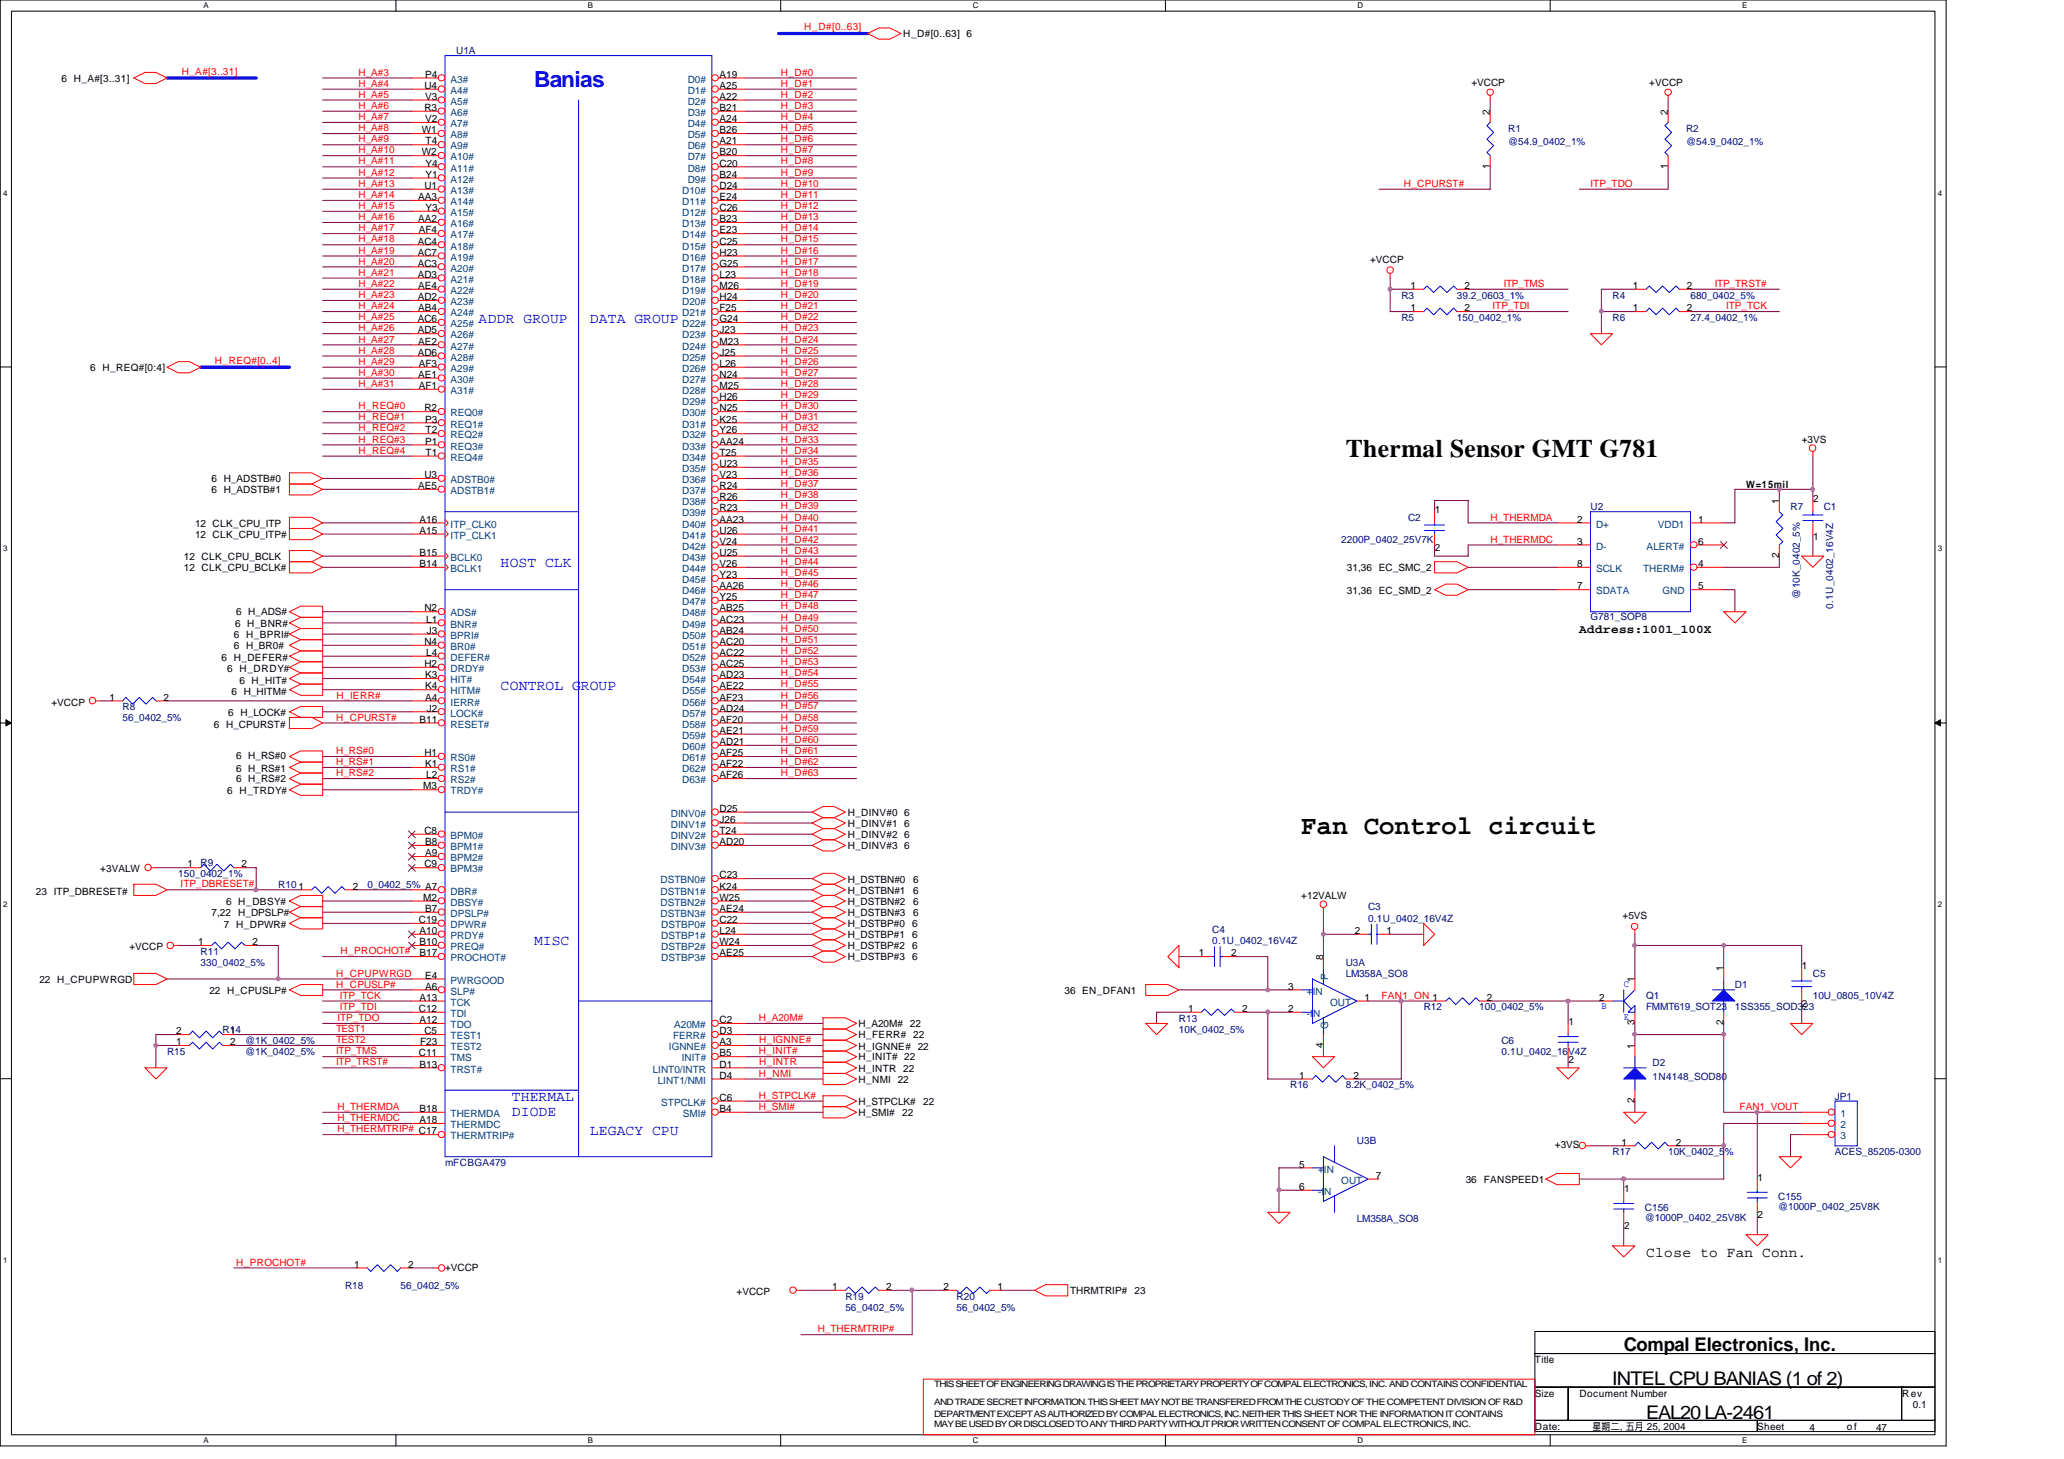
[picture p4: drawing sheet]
<svg xmlns="http://www.w3.org/2000/svg" width="297mm" height="210mm" viewBox="0 0 297 210" stroke-linecap="round" stroke-linejoin="round" font-family="sans-serif">
<defs><g id="words">
<text font-size="3.8" x="187.3" y="120.1">Fan Control circuit</text>
<text font-size="3.6" x="193.7" y="65.7">Thermal Sensor GMT G781</text>
<text font-size="3.2" fill="#00f" x="76.9" y="12.6">Banias</text>
<g font-size="2.7">
<text x="233.7" y="194.4">Compal Electronics, Inc.</text>
<text x="232" y="199.3">INTEL CPU BANIAS (1 of 2)</text>
<text x="236.9" y="204.1">EAL20 LA-2461</text>
</g>
<g font-size="2.1" fill="#00f">
<text x="68.9" y="46.4">ADDR GROUP</text>
<text x="84.9" y="46.4">DATA GROUP</text>
<text x="72" y="81.6">HOST CLK</text>
<text x="72" y="99.2">CONTROL GROUP</text>
<text x="76.9" y="136">MISC</text>
<text x="73.7" y="158.5">THERMAL</text>
<text x="73.7" y="160.6">DIODE</text>
<text x="84.9" y="163.2">LEGACY CPU</text>
</g>
<text font-size="2.1" x="236.9" y="180.8">Close to Fan Conn.</text>
<text font-size="1.7" x="227.3" y="91.1">Address:1001_100X</text>
<g font-size="1.4" fill="#f00">
<text x="115.7" y="4.4">H_D#[0..63]</text>
<text x="26.2" y="10.8">H_A#[3..31]</text>
<text x="51.6" y="10.9">H_A#3</text>
<text x="112.4" y="10.9">H_D#0</text>
<text x="51.6" y="15.7">H_A#6</text>
<text x="51.6" y="12.5">H_A#4</text>
<text x="51.6" y="17.3">H_A#7</text>
<text x="51.6" y="14.1">H_A#5</text>
<text x="112.4" y="17.3">H_D#4</text>
<text x="112.4" y="12.5">H_D#1</text>
<text x="112.4" y="14.1">H_D#2</text>
<text x="112.4" y="15.7">H_D#3</text>
<text x="51.6" y="23.7">H_A#11</text>
<text x="51.6" y="18.9">H_A#8</text>
<text x="51.6" y="22.1">H_A#10</text>
<text x="51.6" y="20.5">H_A#9</text>
<text x="112.4" y="20.5">H_D#6</text>
<text x="112.4" y="23.7">H_D#8</text>
<text x="112.4" y="18.9">H_D#5</text>
<text x="112.4" y="22.1">H_D#7</text>
<text x="51.6" y="26.9">H_A#13</text>
<text x="51.6" y="25.3">H_A#12</text>
<text x="51.6" y="28.5">H_A#14</text>
<text x="112.4" y="28.5">H_D#11</text>
<text x="112.4" y="25.3">H_D#9</text>
<text x="112.4" y="26.9">H_D#10</text>
<text x="202" y="26.9">H_CPURST#</text>
<text x="228.9" y="26.9">ITP_TDO</text>
<text x="51.6" y="31.7">H_A#16</text>
<text x="51.6" y="34.9">H_A#18</text>
<text x="51.6" y="33.3">H_A#17</text>
<text x="51.6" y="30.1">H_A#15</text>
<text x="112.4" y="33.3">H_D#14</text>
<text x="112.4" y="34.9">H_D#15</text>
<text x="112.4" y="31.7">H_D#13</text>
<text x="112.4" y="30.1">H_D#12</text>
<text x="51.6" y="36.5">H_A#19</text>
<text x="51.6" y="41.3">H_A#22</text>
<text x="51.6" y="39.7">H_A#21</text>
<text x="51.6" y="38.1">H_A#20</text>
<text x="112.4" y="38.1">H_D#17</text>
<text x="112.4" y="41.3">H_D#19</text>
<text x="112.4" y="36.5">H_D#16</text>
<text x="112.4" y="39.7">H_D#18</text>
<text x="216.4" y="41.3">ITP_TMS</text>
<text x="246.8" y="41.3">ITP_TRST#</text>
<text x="51.6" y="44.5">H_A#24</text>
<text x="51.6" y="46.1">H_A#25</text>
<text x="51.6" y="42.9">H_A#23</text>
<text x="51.6" y="47.7">H_A#26</text>
<text x="112.4" y="47.7">H_D#23</text>
<text x="112.4" y="44.5">H_D#21</text>
<text x="112.4" y="46.1">H_D#22</text>
<text x="112.4" y="42.9">H_D#20</text>
<text x="214.8" y="44.5">ITP_TDI</text>
<text x="248.4" y="44.5">ITP_TCK</text>
<text x="30.9" y="52.4">H_REQ#[0..4]</text>
<text x="51.6" y="52.5">H_A#29</text>
<text x="51.6" y="50.9">H_A#28</text>
<text x="51.6" y="49.3">H_A#27</text>
<text x="112.4" y="50.9">H_D#25</text>
<text x="112.4" y="49.3">H_D#24</text>
<text x="112.4" y="52.5">H_D#26</text>
<text x="51.6" y="54.1">H_A#30</text>
<text x="51.6" y="55.7">H_A#31</text>
<text x="51.6" y="58.9">H_REQ#0</text>
<text x="112.4" y="54.1">H_D#27</text>
<text x="112.4" y="57.3">H_D#29</text>
<text x="112.4" y="55.7">H_D#28</text>
<text x="112.4" y="58.9">H_D#30</text>
<text x="51.6" y="65.3">H_REQ#4</text>
<text x="51.6" y="63.7">H_REQ#3</text>
<text x="51.6" y="60.5">H_REQ#1</text>
<text x="51.6" y="62.1">H_REQ#2</text>
<text x="112.4" y="62.1">H_D#32</text>
<text x="112.4" y="63.7">H_D#33</text>
<text x="112.4" y="65.3">H_D#34</text>
<text x="112.4" y="60.5">H_D#31</text>
<text x="112.4" y="71.7">H_D#38</text>
<text x="112.4" y="68.5">H_D#36</text>
<text x="112.4" y="66.9">H_D#35</text>
<text x="112.4" y="70.1">H_D#37</text>
<text x="112.4" y="76.5">H_D#41</text>
<text x="112.4" y="74.9">H_D#40</text>
<text x="112.4" y="73.3">H_D#39</text>
<text x="214.5" y="74.9">H_THERMDA</text>
<text x="112.4" y="81.3">H_D#44</text>
<text x="112.4" y="78.1">H_D#42</text>
<text x="112.4" y="79.7">H_D#43</text>
<text x="112.4" y="82.9">H_D#45</text>
<text x="214.5" y="78.1">H_THERMDC</text>
<text x="112.4" y="86.1">H_D#47</text>
<text x="112.4" y="89.3">H_D#49</text>
<text x="112.4" y="87.7">H_D#48</text>
<text x="112.4" y="84.5">H_D#46</text>
<text x="112.4" y="94.1">H_D#52</text>
<text x="112.4" y="95.7">H_D#53</text>
<text x="112.4" y="90.9">H_D#50</text>
<text x="112.4" y="92.5">H_D#51</text>
<text x="48.4" y="100.5">H_IERR#</text>
<text x="112.4" y="100.5">H_D#56</text>
<text x="112.4" y="97.3">H_D#54</text>
<text x="112.4" y="98.9">H_D#55</text>
<text x="48.4" y="103.7">H_CPURST#</text>
<text x="112.4" y="106.9">H_D#60</text>
<text x="112.4" y="102.1">H_D#57</text>
<text x="112.4" y="103.7">H_D#58</text>
<text x="112.4" y="105.3">H_D#59</text>
<text x="48.4" y="111.7">H_RS#2</text>
<text x="48.4" y="110.1">H_RS#1</text>
<text x="48.4" y="108.5">H_RS#0</text>
<text x="112.4" y="110.1">H_D#62</text>
<text x="112.4" y="111.7">H_D#63</text>
<text x="112.4" y="108.5">H_D#61</text>
<text x="26" y="127.7">ITP_DBRESET#</text>
<text x="49" y="137.3">H_PROCHOT#</text>
<text x="48.4" y="140.5">H_CPUPWRGD</text>
<text x="48.4" y="142.1">H_CPUSLP#</text>
<text x="48.9" y="143.7">ITP_TCK</text>
<text x="198.8" y="143.7">FAN1_ON 1</text>
<text x="48.4" y="148.5">TEST1</text>
<text x="48.6" y="146.9">ITP_TDO</text>
<text x="48.9" y="145.3">ITP_TDI</text>
<text x="109.2" y="146.9">H_A20M#</text>
<text x="48.4" y="151.7">ITP_TMS</text>
<text x="48.4" y="153.3">ITP_TRST#</text>
<text x="48.4" y="150.1">TEST2</text>
<text x="109.2" y="154.9">H_NMI</text>
<text x="109.2" y="151.7">H_INIT#</text>
<text x="109.3" y="153.3">H_INTR</text>
<text x="109.3" y="150.1">H_IGNNE#</text>
<text x="48.6" y="159.7">H_THERMDA</text>
<text x="48.6" y="161.3">H_THERMDC</text>
<text x="109.2" y="159.7">H_SMI#</text>
<text x="109.2" y="158.1">H_STPCLK#</text>
<text x="250.4" y="159.7">FAN1_VOUT</text>
<text x="48.6" y="162.9">H_THERMTRIP# C17</text>
<text x="34" y="182.1">H_PROCHOT#</text>
<text x="117.7" y="191.7">H_THERMTRIP#</text>
</g>
<g font-size="1.4">
<text x="130" y="5.4">H_D#[0..63] 6</text>
<text x="8.8" y="11.8">6 H_A#[3..31]</text>
<text x="61.2" y="11.2">P4</text>
<text x="103.5" y="11.2">A19</text>
<text x="61.1" y="12.8">U4</text>
<text x="61.1" y="16">R3</text>
<text x="61.2" y="14.4">V3</text>
<text x="61.2" y="17.6">V2</text>
<text x="103.5" y="12.8">A25</text>
<text x="103.5" y="14.4">A22</text>
<text x="103.5" y="16">B21</text>
<text x="103.5" y="17.6">A24</text>
<text x="211.7" y="12.4">+VCCP</text>
<text x="214.4" y="16.5" transform="rotate(-90 214.4 16.5)">2</text>
<text x="237.4" y="12.4">+VCCP</text>
<text x="240" y="16.5" transform="rotate(-90 240 16.5)">2</text>
<text x="60.7" y="19.2">W1</text>
<text x="60.7" y="22.4">W2</text>
<text x="61.3" y="20.8">T4</text>
<text x="61.3" y="24">Y4</text>
<text x="103.5" y="19.2">B26</text>
<text x="103.5" y="20.8">A21</text>
<text x="103.5" y="22.4">B20</text>
<text x="103.5" y="24">C20</text>
<text x="60.2" y="28.8">AA3</text>
<text x="61.1" y="27.2">U1</text>
<text x="61.3" y="25.6">Y1</text>
<text x="103.5" y="25.6">B24</text>
<text x="103.5" y="27.2">D24</text>
<text x="103.5" y="28.8">E24</text>
<text x="214.4" y="24.3" transform="rotate(-90 214.4 24.3)">1</text>
<text x="240" y="24.3" transform="rotate(-90 240 24.3)">1</text>
<text x="60.1" y="35.2">AC4</text>
<text x="60.2" y="32">AA2</text>
<text x="60.3" y="33.6">AF4</text>
<text x="61.3" y="30.4">Y3</text>
<text x="103.5" y="30.4">C26</text>
<text x="103.5" y="32">B23</text>
<text x="103.5" y="33.6">E23</text>
<text x="103.5" y="35.2">C25</text>
<text x="60.1" y="36.8">AC7</text>
<text x="60.1" y="38.4">AC3</text>
<text x="60.1" y="40">AD3</text>
<text x="60.2" y="41.6">AE4</text>
<text x="103.5" y="36.8">H23</text>
<text x="103.5" y="38.4">G25</text>
<text x="103.5" y="40">L23</text>
<text x="103.5" y="41.6">M26</text>
<text x="197.2" y="37.8">+VCCP</text>
<text x="203" y="41.6">1</text>
<text x="210.8" y="41.6">2</text>
<text x="235" y="41.6">1</text>
<text x="242.8" y="41.6">2</text>
<text x="60.1" y="43.2">AD2</text>
<text x="60.1" y="46.4">AC6</text>
<text x="60.1" y="48">AD5</text>
<text x="60.2" y="44.8">AB4</text>
<text x="103.5" y="43.2">H24</text>
<text x="103.5" y="44.8">F25</text>
<text x="103.5" y="46.4">G24</text>
<text x="103.5" y="48">J23</text>
<text x="203" y="44.8">1</text>
<text x="210.8" y="44.8">2</text>
<text x="235" y="44.8">1</text>
<text x="242.8" y="44.8">2</text>
<text x="13" y="53.4">6 H_REQ#[0:4]</text>
<text x="60.1" y="51.2">AD6</text>
<text x="60.2" y="49.6">AE2</text>
<text x="60.3" y="52.8">AF3</text>
<text x="103.5" y="49.6">M23</text>
<text x="103.5" y="51.2">J25</text>
<text x="103.5" y="52.8">L26</text>
<text x="60.2" y="54.4">AE1</text>
<text x="60.3" y="56">AF1</text>
<text x="61.1" y="59.2">R2</text>
<text x="103.5" y="54.4">N24</text>
<text x="103.5" y="56">M25</text>
<text x="103.5" y="57.6">H26</text>
<text x="103.5" y="59.2">N25</text>
<text x="61.2" y="60.8">P3</text>
<text x="61.2" y="64">P1</text>
<text x="61.3" y="62.4">T2</text>
<text x="61.3" y="65.6">T1</text>
<text x="103.5" y="60.8">K25</text>
<text x="103.5" y="62.4">Y26</text>
<text x="103.5" y="64">AA24</text>
<text x="103.5" y="65.6">T25</text>
<text x="259.3" y="63.8">+3VS</text>
<text x="30.4" y="69.4">6 H_ADSTB#0</text>
<text x="30.4" y="71">6 H_ADSTB#1</text>
<text x="60.2" y="70.4">AE5</text>
<text x="61.1" y="68.8">U3</text>
<text x="103.5" y="67.2">U23</text>
<text x="103.5" y="68.8">V23</text>
<text x="103.5" y="70.4">R24</text>
<text x="103.5" y="72">R26</text>
<text x="251.3" y="70.2">W=15mil</text>
<text x="28.1" y="77.4">12 CLK_CPU_ITP#</text>
<text x="28.1" y="75.8">12 CLK_CPU_ITP</text>
<text x="60.4" y="75.2">A16</text>
<text x="60.4" y="76.8">A15</text>
<text x="103.5" y="73.6">R23</text>
<text x="103.5" y="75.2">AA23</text>
<text x="103.5" y="76.8">U26</text>
<text x="206.5" y="73.8">1</text>
<text x="227" y="75.2">2</text>
<text x="244.4" y="75.2">1</text>
<text x="256" y="72.5" transform="rotate(-90 256 72.5)">1</text>
<text x="260.9" y="77.7">1</text>
<text x="260.9" y="72.2">2</text>
<text x="26.5" y="80.6">12 CLK_CPU_BCLK</text>
<text x="26.5" y="82.2">12 CLK_CPU_BCLK#</text>
<text x="60.4" y="80">B15</text>
<text x="60.4" y="81.6">B14</text>
<text x="103.5" y="78.4">V24</text>
<text x="103.5" y="80">U25</text>
<text x="103.5" y="81.6">V26</text>
<text x="103.5" y="83.2">Y23</text>
<text x="193.8" y="82.2">31,36</text>
<text x="198.5" y="82.2">EC_SMC_2</text>
<text x="206.5" y="79.3">2</text>
<text x="227" y="78.4">3</text>
<text x="227" y="81.6">8</text>
<text x="244.4" y="78.4">6</text>
<text x="244.4" y="81.6">4</text>
<text x="256" y="80.3" transform="rotate(-90 256 80.3)">2</text>
<text x="34" y="88.4">6 H_ADS#</text>
<text x="61.1" y="88">N2</text>
<text x="61.3" y="89.6">L1</text>
<text x="103.5" y="84.8">AA26</text>
<text x="103.5" y="86.4">Y25</text>
<text x="103.5" y="88">AB25</text>
<text x="103.5" y="89.6">AC23</text>
<text x="193.8" y="85.4">31,36</text>
<text x="198.5" y="85.4">EC_SMD_2</text>
<text x="227" y="84.8">7</text>
<text x="244.4" y="84.8">5</text>
<text x="31.9" y="95.1">6 H_DEFER#</text>
<text x="33.7" y="91.8">6 H_BPRI#</text>
<text x="33.7" y="93.4">6 H_BR0#</text>
<text x="33.8" y="90.2">6 H_BNR#</text>
<text x="61.1" y="92.8">N4</text>
<text x="61.1" y="96">H2</text>
<text x="61.3" y="94.4">L4</text>
<text x="61.4" y="91.2">J3</text>
<text x="103.5" y="91.2">AB24</text>
<text x="103.5" y="92.8">AC20</text>
<text x="103.5" y="94.4">AC22</text>
<text x="103.5" y="96">AC25</text>
<text x="7.4" y="101.5">+VCCP</text>
<text x="15.7" y="100.8">1</text>
<text x="23.5" y="100.8">2</text>
<text x="32.7" y="96.7">6 H_DRDY#</text>
<text x="33.3" y="99.9">6 H_HITM#</text>
<text x="34.5" y="98.3">6 H_HIT#</text>
<text x="61.2" y="97.6">K3</text>
<text x="61.2" y="99.2">K4</text>
<text x="61.2" y="100.8">A4</text>
<text x="103.5" y="97.6">AD23</text>
<text x="103.5" y="99.2">AE22</text>
<text x="103.5" y="100.8">AF23</text>
<text x="30.8" y="104.7">6 H_CPURST#</text>
<text x="32.8" y="103">6 H_LOCK#</text>
<text x="60.4" y="104">B11</text>
<text x="61.4" y="102.4">J2</text>
<text x="103.5" y="102.4">AD24</text>
<text x="103.5" y="104">AF20</text>
<text x="103.5" y="105.6">AE21</text>
<text x="103.5" y="107.2">AD21</text>
<text x="34" y="112.6">6 H_RS#2</text>
<text x="34" y="109.2">6 H_RS#0</text>
<text x="34" y="111">6 H_RS#1</text>
<text x="60.9" y="113.6">M3</text>
<text x="61.1" y="108.8">H1</text>
<text x="61.2" y="110.4">K1</text>
<text x="61.3" y="112">L2</text>
<text x="103.5" y="108.8">AF25</text>
<text x="103.5" y="110.4">AF22</text>
<text x="103.5" y="112">AF26</text>
<text x="32.7" y="114.2">6 H_TRDY#</text>
<text x="61.1" y="120">C8</text>
<text x="103.5" y="116.8">D25</text>
<text x="103.5" y="118.4">J26</text>
<text x="103.5" y="120">T24</text>
<text x="122" y="119">H_DINV#1 6</text>
<text x="122" y="117.4">H_DINV#0 6</text>
<text x="14.4" y="125.5">+3VALW</text>
<text x="27" y="124.8">1</text>
<text x="34.8" y="124.8">2</text>
<text x="61.1" y="124.8">C9</text>
<text x="61.2" y="121.6">B8</text>
<text x="61.2" y="123.2">A9</text>
<text x="103.5" y="121.6">AD20</text>
<text x="122" y="120.6">H_DINV#2 6</text>
<text x="122" y="122.2">H_DINV#3 6</text>
<text x="5.2" y="128.7">23 ITP_DBRESET#</text>
<text x="30.4" y="131.8">7,22</text>
<text x="32.6" y="130.2">6 H_DBSY#</text>
<text x="34.3" y="131.8">H_DPSLP#</text>
<text x="43" y="128">1</text>
<text x="50.8" y="128">2</text>
<text x="60.9" y="129.6">M2</text>
<text x="61.2" y="131.2">B7</text>
<text x="103.5" y="126.4">C23</text>
<text x="103.5" y="128">K24</text>
<text x="103.5" y="129.6">W25</text>
<text x="103.5" y="131.2">AE24</text>
<text x="122" y="130.2">H_DSTBN#2</text>
<text x="122" y="131.8">H_DSTBN#3</text>
<text x="122" y="128.6">H_DSTBN#1</text>
<text x="122" y="127">H_DSTBN#0</text>
<text x="131.4" y="130.2">6</text>
<text x="131.4" y="131.8">6</text>
<text x="131.4" y="128.6">6</text>
<text x="131.4" y="127">6</text>
<text x="187.3" y="129.4">+12VALW</text>
<text x="18.6" y="136.7">+VCCP</text>
<text x="28.5" y="136">1</text>
<text x="32.2" y="133.5">7 H_DPWR#</text>
<text x="36.4" y="136">2</text>
<text x="60.3" y="132.8">C19</text>
<text x="60.4" y="134.4">A10</text>
<text x="60.4" y="136">B10</text>
<text x="60.4" y="137.6">B17</text>
<text x="103.5" y="132.8">C22</text>
<text x="103.5" y="134.4">L24</text>
<text x="103.5" y="136">W24</text>
<text x="103.5" y="137.6">AE25</text>
<text x="122" y="133.4">H_DSTBP#0</text>
<text x="122" y="135">H_DSTBP#1</text>
<text x="122" y="136.6">H_DSTBP#2</text>
<text x="131.3" y="133.4">6</text>
<text x="131.3" y="135">6</text>
<text x="131.3" y="136.6">6</text>
<text x="172.5" y="137.6">1</text>
<text x="177.2" y="137.6">2</text>
<text x="195" y="134.4">2</text>
<text x="199.6" y="134.4">1</text>
<text x="233.5" y="132.2">+5VS</text>
<text x="5.7" y="141.4">22 H_CPUPWRGD</text>
<text x="30.1" y="143">22 H_CPUSLP#</text>
<text x="60.4" y="144">A13</text>
<text x="61.2" y="140.8">E4</text>
<text x="61.2" y="142.4">A6</text>
<text x="122" y="138.2">H_DSTBP#3</text>
<text x="131.3" y="138.2">6</text>
<text x="153.2" y="143">36 EN_DFAN1</text>
<text x="185.4" y="142.4">3</text>
<text x="190.4" y="138.1" transform="rotate(-90 190.4 138.1)">8</text>
<text x="196.4" y="144">1</text>
<text x="214" y="144">2</text>
<text x="230.2" y="144">2</text>
<text x="235.2" y="141.3" transform="rotate(-90 235.2 141.3)">1</text>
<text x="248" y="139.7" transform="rotate(-90 248 139.7)">1</text>
<text x="259.3" y="139.4">1</text>
<text x="25.4" y="148.8">2</text>
<text x="33.1" y="148.8">1</text>
<text x="60.3" y="145.6">C12</text>
<text x="60.4" y="147.2">A12</text>
<text x="61.1" y="148.8">C5</text>
<text x="103.5" y="148.8">D3</text>
<text x="103.5" y="147.2">C2</text>
<text x="123.6" y="147.8">H_A20M# 22</text>
<text x="123.6" y="149.4">H_FERR# 22</text>
<text x="171" y="145.6">1</text>
<text x="178.8" y="145.6">2</text>
<text x="185.4" y="145.6">2</text>
<text x="225.7" y="147.4">1</text>
<text x="235.2" y="147.5" transform="rotate(-90 235.2 147.5)">3</text>
<text x="248" y="147.5" transform="rotate(-90 248 147.5)">2</text>
<text x="259.3" y="144.9">2</text>
<text x="25.4" y="150.4">1</text>
<text x="33.1" y="150.4">2</text>
<text x="60.3" y="152">C11</text>
<text x="60.4" y="153.6">B13</text>
<text x="60.4" y="150.4">F23</text>
<text x="103.5" y="152">B5</text>
<text x="103.5" y="155.2">D4</text>
<text x="103.5" y="150.4">A3</text>
<text x="103.5" y="153.6">D1</text>
<text x="123.6" y="152.6">H_INIT# 22</text>
<text x="123.6" y="154.2">H_INTR 22</text>
<text x="123.6" y="151">H_IGNNE# 22</text>
<text x="123.6" y="155.8">H_NMI 22</text>
<text x="187" y="155.2">1</text>
<text x="190.4" y="150.7" transform="rotate(-90 190.4 150.7)">4</text>
<text x="194.8" y="155.2">2</text>
<text x="225.7" y="152.9">2</text>
<text x="235.2" y="150.9" transform="rotate(-90 235.2 150.9)">1</text>
<text x="60.4" y="161.6">A18</text>
<text x="60.4" y="160">B18</text>
<text x="103.5" y="160">B4</text>
<text x="103.5" y="158.4">C6</text>
<text x="123.6" y="159">H_STPCLK#</text>
<text x="123.6" y="160.6">H_SMI#</text>
<text x="129.8" y="160.6">22</text>
<text x="132.9" y="159">22</text>
<text x="235.2" y="158.7" transform="rotate(-90 235.2 158.7)">2</text>
<text x="187" y="168">5</text>
<text x="223.8" y="165.2">+3VS</text>
<text x="233.4" y="164.8">1</text>
<text x="241.2" y="164.8">2</text>
<text x="187" y="171.2">6</text>
<text x="198" y="169.6">7</text>
<text x="210.9" y="170.2">36 FANSPEED1</text>
<text x="233.7" y="171.4">1</text>
<text x="252.9" y="169.8">1</text>
<text x="233.7" y="176.9">2</text>
<text x="252.9" y="175.3">2</text>
<text x="51" y="182.4">1</text>
<text x="58.8" y="182.4">2</text>
<text x="64" y="182.8">+VCCP</text>
<text x="119.8" y="185.6">1</text>
<text x="127.5" y="185.6">2</text>
<text x="135.8" y="185.6">2</text>
<text x="143.5" y="185.6">1</text>
<text x="106" y="186.4">+VCCP</text>
<text x="154" y="186.2">THRMTRIP#</text>
<text x="163.3" y="186.2">23</text>
<text x="220.9" y="196.1">Title</text>
<text x="220.9" y="200.9">Size</text>
<text x="227.3" y="200.9">Document Number</text>
<text x="273.8" y="200.9">Rev</text>
<text x="275.3" y="202.5">0.1</text>
<text x="220.9" y="205.7">Date:</text>
<text x="229.2" y="205.7">星期二 五月 25, 2004</text>
<text x="233.1" y="205.7">,</text>
<text x="252.9" y="205.7">Sheet</text>
<text x="260.4" y="205.9">4</text>
<text x="265.8" y="205.7">of</text>
<text x="270" y="205.9">47</text>
</g>
<g font-size="1.4" fill="#004080">
<text x="64.9" y="11.9">A3#</text>
<text x="99" y="11.9">D0#</text>
<text x="64.9" y="13.5">A4#</text>
<text x="64.9" y="15.1">A5#</text>
<text x="64.9" y="16.7">A6#</text>
<text x="99" y="13.5">D1#</text>
<text x="99" y="15.1">D2#</text>
<text x="99" y="16.7">D3#</text>
<text x="64.9" y="18.3">A7#</text>
<text x="64.9" y="19.9">A8#</text>
<text x="64.9" y="21.5">A9#</text>
<text x="64.9" y="23.1">A10#</text>
<text x="99" y="18.3">D4#</text>
<text x="99" y="19.9">D5#</text>
<text x="99" y="21.5">D6#</text>
<text x="99" y="23.1">D7#</text>
<text x="64.9" y="24.7">A11#</text>
<text x="64.9" y="26.3">A12#</text>
<text x="64.9" y="27.9">A13#</text>
<text x="64.9" y="29.5">A14#</text>
<text x="98.2" y="27.9">D10#</text>
<text x="98.2" y="29.5">D11#</text>
<text x="99" y="24.7">D8#</text>
<text x="99" y="26.3">D9#</text>
<text x="64.9" y="31.1">A15#</text>
<text x="64.9" y="32.7">A16#</text>
<text x="64.9" y="34.3">A17#</text>
<text x="64.9" y="35.9">A18#</text>
<text x="98.2" y="31.1">D12#</text>
<text x="98.2" y="32.7">D13#</text>
<text x="98.2" y="34.3">D14#</text>
<text x="98.2" y="35.9">D15#</text>
<text x="64.9" y="37.5">A19#</text>
<text x="64.9" y="39.1">A20#</text>
<text x="64.9" y="40.7">A21#</text>
<text x="98.2" y="37.5">D16#</text>
<text x="98.2" y="39.1">D17#</text>
<text x="98.2" y="40.7">D18#</text>
<text x="64.9" y="42.3">A22#</text>
<text x="64.9" y="43.9">A23#</text>
<text x="64.9" y="45.5">A24#</text>
<text x="64.9" y="47.1">A25#</text>
<text x="98.2" y="42.3">D19#</text>
<text x="98.2" y="43.9">D20#</text>
<text x="98.2" y="45.5">D21#</text>
<text x="98.2" y="47.1">D22#</text>
<text x="64.9" y="48.7">A26#</text>
<text x="64.9" y="50.3">A27#</text>
<text x="64.9" y="51.9">A28#</text>
<text x="64.9" y="53.5">A29#</text>
<text x="98.2" y="48.7">D23#</text>
<text x="98.2" y="50.3">D24#</text>
<text x="98.2" y="51.9">D25#</text>
<text x="98.2" y="53.5">D26#</text>
<text x="64.9" y="55.1">A30#</text>
<text x="64.9" y="56.7">A31#</text>
<text x="64.9" y="59.9">REQ0#</text>
<text x="98.2" y="55.1">D27#</text>
<text x="98.2" y="56.7">D28#</text>
<text x="98.2" y="58.3">D29#</text>
<text x="98.2" y="59.9">D30#</text>
<text x="64.9" y="61.5">REQ1#</text>
<text x="64.9" y="63.1">REQ2#</text>
<text x="64.9" y="64.7">REQ3#</text>
<text x="98.2" y="61.5">D31#</text>
<text x="98.2" y="63.1">D32#</text>
<text x="98.2" y="64.7">D33#</text>
<text x="64.9" y="66.3">REQ4#</text>
<text x="64.9" y="69.5">ADSTB0#</text>
<text x="64.9" y="71.1">ADSTB1#</text>
<text x="98.2" y="66.3">D34#</text>
<text x="98.2" y="67.9">D35#</text>
<text x="98.2" y="69.5">D36#</text>
<text x="98.2" y="71.1">D37#</text>
<text x="64.9" y="75.9">ITP_CLK0</text>
<text x="64.9" y="77.5">ITP_CLK1</text>
<text x="98.2" y="72.7">D38#</text>
<text x="98.2" y="74.3">D39#</text>
<text x="98.2" y="75.9">D40#</text>
<text x="98.2" y="77.5">D41#</text>
<text x="229.7" y="75.9">D+</text>
<text x="238.6" y="75.9">VDD1</text>
<text x="64.9" y="80.7">BCLK0</text>
<text x="64.9" y="82.3">BCLK1</text>
<text x="98.2" y="79.1">D42#</text>
<text x="98.2" y="80.7">D43#</text>
<text x="98.2" y="82.3">D44#</text>
<text x="98.2" y="83.9">D45#</text>
<text x="229.7" y="79.1">D-</text>
<text x="229.7" y="82.3">SCLK</text>
<text x="236.5" y="82.3">THERM#</text>
<text x="237" y="79.1">ALERT#</text>
<text x="64.9" y="88.7">ADS#</text>
<text x="98.2" y="85.5">D46#</text>
<text x="98.2" y="87.1">D47#</text>
<text x="98.2" y="88.7">D48#</text>
<text x="229.7" y="85.5">SDATA</text>
<text x="239.3" y="85.5">GND</text>
<text x="64.9" y="90.3">BNR#</text>
<text x="64.9" y="91.9">BPRI#</text>
<text x="64.9" y="93.5">BR0#</text>
<text x="64.9" y="95.1">DEFER#</text>
<text x="98.2" y="90.3">D49#</text>
<text x="98.2" y="91.9">D50#</text>
<text x="98.2" y="93.5">D51#</text>
<text x="98.2" y="95.1">D52#</text>
<text x="64.9" y="96.7">DRDY#</text>
<text x="64.9" y="98.3">HIT#</text>
<text x="64.9" y="99.9">HITM#</text>
<text x="64.9" y="101.5">IERR#</text>
<text x="98.2" y="96.7">D53#</text>
<text x="98.2" y="98.3">D54#</text>
<text x="98.2" y="99.9">D55#</text>
<text x="98.2" y="101.5">D56#</text>
<text x="64.9" y="103.1">LOCK#</text>
<text x="64.9" y="104.7">RESET#</text>
<text x="98.2" y="103.1">D57#</text>
<text x="98.2" y="104.7">D58#</text>
<text x="98.2" y="106.3">D59#</text>
<text x="98.2" y="107.9">D60#</text>
<text x="64.9" y="109.5">RS0#</text>
<text x="64.9" y="111.1">RS1#</text>
<text x="64.9" y="112.7">RS2#</text>
<text x="98.2" y="109.5">D61#</text>
<text x="98.2" y="111.1">D62#</text>
<text x="98.2" y="112.7">D63#</text>
<text x="64.9" y="114.3">TRDY#</text>
<text x="96.6" y="117.5">DINV0#</text>
<text x="96.6" y="119.1">DINV1#</text>
<text x="64.9" y="120.7">BPM0#</text>
<text x="64.9" y="122.3">BPM1#</text>
<text x="64.9" y="123.9">BPM2#</text>
<text x="64.9" y="125.5">BPM3#</text>
<text x="96.6" y="120.7">DINV2#</text>
<text x="96.6" y="122.3">DINV3#</text>
<text x="64.9" y="128.7">DBR#</text>
<text x="64.9" y="130.3">DBSY#</text>
<text x="64.9" y="131.9">DPSLP#</text>
<text x="95.1" y="127.1">DSTBN0#</text>
<text x="95.1" y="128.7">DSTBN1#</text>
<text x="95.1" y="130.3">DSTBN2#</text>
<text x="95.1" y="131.9">DSTBN3#</text>
<text x="64.9" y="133.5">DPWR#</text>
<text x="64.9" y="135.1">PRDY#</text>
<text x="64.9" y="136.7">PREQ#</text>
<text x="95.2" y="133.5">DSTBP0#</text>
<text x="95.2" y="135.1">DSTBP1#</text>
<text x="95.2" y="136.7">DSTBP2#</text>
<text x="64.9" y="138.3">PROCHOT#</text>
<text x="64.9" y="141.5">PWRGOOD</text>
<text x="64.9" y="143.1">SLP#</text>
<text x="95.2" y="138.3">DSTBP3#</text>
<text x="188.1" y="143.1">+IN</text>
<text x="191.1" y="141" transform="rotate(-90 191.1 141)">P</text>
<text x="64.9" y="144.7">TCK</text>
<text x="64.9" y="146.3">TDI</text>
<text x="64.9" y="147.9">TDO</text>
<text x="64.9" y="149.5">TEST1</text>
<text x="96.9" y="149.5">FERR#</text>
<text x="97" y="147.9">A20M#</text>
<text x="188.1" y="146.3">-IN</text>
<text x="191.1" y="148" transform="rotate(-90 191.1 148)">G</text>
<text x="191.4" y="144.7">OUT</text>
<text x="64.9" y="151.1">TEST2</text>
<text x="64.9" y="152.7">TMS</text>
<text x="64.9" y="154.3">TRST#</text>
<text x="93.9" y="154.3">LINT0/INTR</text>
<text x="94.7" y="155.9">LINT1/NMI</text>
<text x="96.3" y="151.1">IGNNE#</text>
<text x="98.1" y="152.7">INIT#</text>
<text x="64.9" y="160.7">THERMDA</text>
<text x="95.2" y="159.1">STPCLK#</text>
<text x="98.3" y="160.7">SMI#</text>
<text x="264.9" y="160.7">1</text>
<text x="64.9" y="163.9">THERMTRIP#</text>
<text x="64.9" y="162.3">THERMDC</text>
<text x="264.9" y="162.3">2</text>
<text x="264.9" y="163.9">3</text>
<text x="189.7" y="168.7">+IN</text>
<text x="189.7" y="171.9">-IN</text>
<text x="193" y="170.3">OUT</text>
</g>
<g font-size="1.4" fill="#000080">
<text x="65.7" y="7.7">U1A</text>
<text x="217" y="19">R1</text>
<text x="217" y="20.9">@54.9_0402_1%</text>
<text x="242.7" y="19">R2</text>
<text x="242.7" y="20.9">@54.9_0402_1%</text>
<text x="201.7" y="46.2">R5</text>
<text x="201.7" y="43">R3</text>
<text x="209.7" y="46.2">150_0402_1%</text>
<text x="209.7" y="43">39.2_0603_1%</text>
<text x="232.1" y="46.2">R6</text>
<text x="232.1" y="43">R4</text>
<text x="243.3" y="46.2">27.4_0402_1%</text>
<text x="243.3" y="43">680_0402_5%</text>
<text x="202.6" y="75">C2</text>
<text x="228.9" y="73.4">U2</text>
<text x="257.7" y="73.4">R7</text>
<text x="262.5" y="73.4">C1</text>
<text x="193" y="78.2">2200P_0402_25V7K</text>
<text x="228.9" y="89.2">G781_SOP8</text>
<text x="259" y="86.1" transform="rotate(-90 259 86.1)">@10K_0402_5%</text>
<text x="263.8" y="87.5" transform="rotate(-90 263.8 87.5)">0.1U_0402_16V4Z</text>
<text x="17.6" y="102.2">R8</text>
<text x="17.6" y="103.8">56_0402_5%</text>
<text x="28.9" y="124.6">R9</text>
<text x="25.7" y="126.2">150_0402_1%</text>
<text x="40" y="127.8">R10</text>
<text x="52.9" y="127.8">0_0402_5% A7</text>
<text x="196.9" y="131">C3</text>
<text x="28.9" y="137.4">R11</text>
<text x="174.5" y="134.2">C4</text>
<text x="174.5" y="135.8">0.1U_0402_16V4Z</text>
<text x="196.9" y="132.6">0.1U_0402_16V4Z</text>
<text x="28.9" y="139">330_0402_5%</text>
<text x="193.7" y="139">U3A</text>
<text x="193.7" y="140.6">LM358A_SO8</text>
<text x="236.9" y="143.8">Q1</text>
<text x="249.7" y="142.2">D1</text>
<text x="260.9" y="140.6">C5</text>
<text x="260.9" y="143.8">10U_0805_10V4Z</text>
<text x="32" y="148.6">R14</text>
<text x="169.7" y="147">R13</text>
<text x="169.7" y="148.6">10K_0402_5%</text>
<text x="204.9" y="145.4">R12</text>
<text x="212.9" y="145.4">100_0402_5%</text>
<text x="236.9" y="145.4">FMMT619_SOT23</text>
<text x="249.7" y="145.4">1SS355_SOD323</text>
<text x="24" y="151.8">R15</text>
<text x="35.3" y="151.8">@1K_0402_5%</text>
<text x="35.3" y="150.2">@1K_0402_5%</text>
<text x="216.1" y="150.2">C6</text>
<text x="216.1" y="151.8">0.1U_0402_16V4Z</text>
<text x="237.8" y="153.4">D2</text>
<text x="237.8" y="155.3">1N4148_SOD80</text>
<text x="185.7" y="156.6">R16</text>
<text x="193.7" y="156.6">8.2K_0402_5%</text>
<text x="264.1" y="158.2">JP1</text>
<text x="64" y="167.8">mFCBGA479</text>
<text x="195.3" y="164.6">U3B</text>
<text x="232.1" y="166.2">R17</text>
<text x="240.1" y="166.2">10K_0402_5%</text>
<text x="264.1" y="166.2">ACES_85205-0300</text>
<text x="255.9" y="172.6">C155</text>
<text x="195.3" y="175.8">LM358A_SO8</text>
<text x="236.7" y="174.2">C156</text>
<text x="236.7" y="175.6">@1000P_0402_25V8K</text>
<text x="255.9" y="174">@1000P_0402_25V8K</text>
<text x="49.7" y="185.4">R18</text>
<text x="57.7" y="185.4">56_0402_5%</text>
<text x="121.7" y="187">R19</text>
<text x="121.7" y="188.6">56_0402_5%</text>
<text x="137.7" y="187">R20</text>
<text x="137.7" y="188.6">56_0402_5%</text>
</g>
<g font-size="1.4" fill="#00f">
<text x="233.7" y="142">C</text>
<text x="230.5" y="145.2">B</text>
<text x="233.7" y="146.8">E</text>
</g>
<g font-size="1.3">
<text x="134.4" y="199.6">THIS SHEET OF ENGINEERING DRAWING IS THE PROPRIETARY PROPERTY OF COMPAL ELECTRONICS, INC. AND CONTAINS CONFIDENTIAL</text>
<text x="134.4" y="202.2">AND TRADE SECRET INFORMATION. THIS SHEET MAY NOT BE TRANSFERED FROM THE CUSTODY OF THE COMPETENT DIVISION OF R&amp;D</text>
<text x="134.4" y="203.8">DEPARTMENT EXCEPT AS AUTHORIZED BY COMPAL ELECTRONICS, INC. NEITHER THIS SHEET NOR THE INFORMATION IT CONTAINS</text>
<text x="134.4" y="205.4">MAY BE USED BY OR DISCLOSED TO ANYTHIRD PARTY WITHOUT PRIOR WRITTEN CONSENT OF COMPAL ELECTRONICS, INC.</text>
</g>
<g font-size="1.1">
<text x="29.3" y="1.1">A</text>
<text x="84.6" y="1.1">B</text>
<text x="140" y="1.1">C</text>
<text x="195.4" y="1.1">D</text>
<text x="250.7" y="1.1">E</text>
<text x=".5" y="28.2">4</text>
<text x="278.9" y="28.2">4</text>
<text x=".5" y="79.3">3</text>
<text x="278.9" y="79.3">3</text>
<text x=".5" y="130.6">2</text>
<text x="278.9" y="130.6">2</text>
<text x=".5" y="181.7">1</text>
<text x="278.9" y="181.7">1</text>
<text x="29.3" y="207.6">A</text>
<text x="84.6" y="207.6">B</text>
<text x="140" y="207.6">C</text>
<text x="195.4" y="207.6">D</text>
<text x="250.7" y="207.6">E</text>
</g>
</g></defs>
<path d="M0 0h280.1v208h-280.1zM1.6 1.6h276.9v204.8h-276.9z" fill="none" stroke="#000" stroke-width=".14"/>
<g fill="#fff">
<path d="M29.3 .2h.7v1.2h-.7z"/>
<path d="M29.3 206.6h.7v1.2h-.7z"/>
</g>
<path d="M57 0v1.6M57 206.4v1.6" fill="none" stroke="#000" stroke-width=".14"/>
<g fill="#fff">
<path d="M84.6 .2h.7v1.2h-.7z"/>
<path d="M84.6 206.6h.7v1.2h-.7z"/>
</g>
<path d="M112.3 0v1.6M112.3 206.4v1.6" fill="none" stroke="#000" stroke-width=".14"/>
<g fill="#fff">
<path d="M140 .2h.8v1.2h-.8z"/>
<path d="M140 206.6h.8v1.2h-.8z"/>
</g>
<path d="M167.7 0v1.6M167.7 206.4v1.6" fill="none" stroke="#000" stroke-width=".14"/>
<g fill="#fff">
<path d="M195.4 .2h.7v1.2h-.7z"/>
<path d="M195.4 206.6h.7v1.2h-.7z"/>
</g>
<path d="M223.1 0v1.6M223.1 206.4v1.6" fill="none" stroke="#000" stroke-width=".14"/>
<g fill="#fff">
<path d="M250.7 .2h.8v1.2h-.8z"/>
<path d="M250.7 206.6h.8v1.2h-.8z"/>
<path d="M.5 27.2h.6v1.2h-.6z"/>
<path d="M278.9 27.2h.6v1.2h-.6z"/>
<path d="M.5 78.4h.6v1.1h-.6z"/>
<path d="M278.9 78.4h.6v1.1h-.6z"/>
</g>
<path d="M0 52.8h1.6M278.5 52.8h1.6" fill="none" stroke="#000" stroke-width=".14"/>
<g fill="#fff">
<path d="M.5 129.6h.6v1.2h-.6z"/>
<path d="M278.9 129.6h.6v1.2h-.6z"/>
</g>
<path d="M0 104h1.6M278.5 104h1.6" fill="none" stroke="#000" stroke-width=".14"/>
<path d="M.8 103.5l.8 .5-.8 .4zM278.5 104l.8-.5v.9z" fill="#000" stroke="#000" stroke-width=".14"/>
<g fill="#fff">
<path d="M.5 180.8h.6v1.1h-.6z"/>
<path d="M278.9 180.8h.6v1.1h-.6z"/>
</g>
<path d="M0 155.2h1.6M278.5 155.2h1.6M220.9 191.6h57.6v3.1h-57.6zM220.9 194.7h57.6v4.9h-57.6zM220.9 199.6h4.8v4.7h-4.8zM225.7 199.6h48v4.7h-48zM273.7 199.6h4.8v4.7h-4.8zM220.9 204.3h32v1.7h-32zM252.9 204.3h25.6v1.7h-25.6z" fill="none" stroke="#000" stroke-width=".14"/>
<g fill="none" stroke="#800040" stroke-width=".14">
<path d="M46.4 11.2h12.9M46.4 17.6h12.9M46.4 16h12.9M46.4 12.8h12.9M46.4 19.2h12.9M46.4 14.4h12.9M107.3 11.2h16M107.3 17.6h16M107.3 16h16M107.3 12.8h16M107.3 19.2h16M107.3 14.4h16"/>
<path d="M214.5 14.4v1.6M240.1 14.4v1.6M46.4 27.2h12.9M46.4 24h12.9M46.4 25.6h12.9M46.4 28.8h12.9M46.4 36.8h12.9M46.4 33.6h12.9M46.4 35.2h12.9M46.4 38.4h12.9M46.4 32h12.9M46.4 20.8h12.9"/>
<path d="M46.4 22.4h12.9M46.4 30.4h12.9M107.3 27.2h16M107.3 24h16M107.3 25.6h16M107.3 28.8h16M107.3 36.8h16M107.3 33.6h16M107.3 35.2h16M107.3 38.4h16M107.3 32h16M107.3 20.8h16"/>
<path d="M107.3 22.4h16M107.3 30.4h16M214.5 24v3.2h-16M240.1 24v3.2h-12.8M46.4 54.4h12.9M46.4 56h12.9M46.4 44.8h12.9M46.4 41.6h12.9M46.4 59.2h12.9M46.4 51.2h12.9M46.4 48h12.9M46.4 52.8h12.9"/>
<path d="M46.4 49.6h12.9M46.4 40h12.9M46.4 46.4h12.9M46.4 43.2h12.9M107.3 54.4h16M107.3 56h16M107.3 44.8h16M107.3 41.6h16M107.3 59.2h16M107.3 51.2h16M107.3 48h16M107.3 52.8h16"/>
<path d="M107.3 57.6h16M107.3 49.6h16M107.3 40h16M107.3 46.4h16M107.3 43.2h16M200.1 40v4.8h3.2M200.1 41.6h3.2M211.3 44.8h14.4M211.3 41.6h14.4M230.5 44.8h4.8M235.3 41.6h-4.8v6.4M243.3 44.8h12.8"/>
<path d="M243.3 41.6h12.8M46.4 65.6h12.9M46.4 64h12.9M46.4 60.8h12.9M46.4 76.8h12.9M46.4 68.8h12.9M46.4 75.2h12.9M46.4 62.4h12.9M46.4 70.4h12.9M107.3 65.6h16M107.3 64h16M107.3 60.8h16"/>
<path d="M107.3 72h16M107.3 76.8h16M107.3 78.4h16M107.3 68.8h16M107.3 75.2h16M107.3 62.4h16M107.3 73.6h16M107.3 67.2h16M107.3 70.4h16M206.5 73.6v-1.6h4.8v3.2h12.8M206.5 78.4v1.6h4.8v-1.6h12.8M256.1 70.4v1.6"/>
<path d="M260.9 70.4h-11.2v4.8h-1.6M260.9 65.6v6.4M260.9 76.8v3.2M46.4 89.6h12.9M46.4 88h12.9M46.4 92.8h12.9M46.4 94.4h12.9M46.4 81.6h12.9M46.4 96h12.9M46.4 91.2h12.9M46.4 80h12.9M46.4 97.6h12.9"/>
<path d="M46.4 99.2h12.9M107.3 86.4h16M107.3 89.6h16M107.3 88h16M107.3 92.8h16M107.3 94.4h16M107.3 81.6h16M107.3 96h16M107.3 91.2h16M107.3 84.8h16M107.3 80h16M107.3 97.6h16"/>
<path d="M107.3 99.2h16M107.3 83.2h16M211.3 81.6h12.8M211.3 84.8h12.8M248.1 84.8h1.6v3.2M256.1 80v1.6h-8M14.4 100.8h1.6M24 100.8h35.3M46.4 113.6h12.9M46.4 104h12.9M46.4 112h12.9M46.4 110.4h12.9"/>
<path d="M46.4 108.8h12.9M46.4 102.4h12.9M107.3 107.2h16M107.3 104h16M107.3 116.8h9.6M107.3 112h16M107.3 100.8h16M107.3 110.4h16M107.3 108.8h16M107.3 118.4h9.6M107.3 102.4h16M107.3 105.6h16"/>
<path d="M22.4 124.8h4.9M24 128h19.3M25.7 136h3.2M35.3 124.8h1.6v3.2M36.9 136h3.1v4.8M46.4 137.6h12.9M46.4 131.2h12.9M46.4 132.8h12.9M46.4 129.6h12.9M51.3 128h8M107.3 136h9.6M107.3 128h9.6"/>
<path d="M107.3 137.6h9.6M107.3 131.2h9.6M107.3 126.4h9.6M107.3 120h9.6M107.3 132.8h9.6M107.3 134.4h9.6M107.3 129.6h9.6M107.3 121.6h9.6M169.7 137.6h3.2M177.7 137.6h4.8v4.8h-12.8M190.5 134.4h4.8M190.5 131.2v6.4"/>
<path d="M200.1 134.4h4.8M235.3 136h24v3.2M235.3 134.4v6.4M248.1 136v3.2M22.4 150.4h3.3M24 140.8h35.3M25.7 148.8h-3.3v4.8M33.7 148.8h25.6M33.7 150.4h25.6M46.4 153.6h12.9M46.4 152h12.9M46.4 147.2h12.9"/>
<path d="M46.4 144h12.9M46.4 145.6h12.9M46.4 142.4h12.9M107.3 153.6h11.1M107.3 148.8h11.1M107.3 152h11.1M107.3 147.2h11.1M107.3 150.4h11.1M107.3 155.2h11.1M107.3 158.4h11.1M171.3 145.6h-4.8v1.6M179.3 145.6h6.4"/>
<path d="M182.5 145.6v9.6h4.8M182.5 142.4h3.2M190.5 150.4v1.6M196.9 144h4.8v11.2h-6.4M201.7 144h4.8M214.5 144h16M225.7 144v3.2M225.7 152v1.6M235.3 148.8h12.8M235.3 147.2v3.2M235.3 158.4v1.6M248.1 147.2v12.8h4.8v9.6"/>
<path d="M259.3 144v3.2M46.4 160h12.9M46.4 163.2h12.9M46.4 161.6h12.9M107.3 160h11.1M184.1 171.2v3.2M187.3 168h-3.2v3.2h3.2M227.3 169.6h6.4v1.6M228.9 164.8h4.8M233.7 176v3.2M241.7 164.8h6.4M252.9 160h6.4"/>
<path d="M252.9 174.4v3.2M259.3 163.2h-1.6v3.2M259.3 161.6h-11.2v8h-14.4M33.7 182.4h17.6M59.3 182.4h3.1M115.3 185.6h4.8M128.1 185.6h8M131.3 185.6v6.4h-16M144.1 185.6h4.8"/>
</g>
<path d="M24 11.2h12.9M112.1 4.8h12.8M28.9 52.8h12.8" fill="none" stroke="#00f" stroke-width=".47"/>
<g fill="none" stroke="#f00" stroke-width=".14">
<path d="M19.3 11.2l1.6-.8h1.5l1.6 .8-1.6 .8h-1.5zM124.9 4.8l1.5-.8h1.7l1.6 .8-1.6 .8h-1.7zM214.5 13.8v.6M214.5 16v1.6M240.1 13.8v.6M240.1 16v1.6M200.1 39.4v.6M214.5 22.4v1.6M240.1 22.4v1.6M24 52.8l1.7-.8h1.6l1.6 .8-1.6 .8h-1.6zM228.9 48h3.2l-1.6 1.6zM41.7 68h3.2l1.5 .8-1.5 .8h-3.2z"/>
<path d="M41.7 79.2h3.2l1.5 .8-1.5 .8h-3.2zM41.7 69.6h3.2l1.5 .8-1.5 .8h-3.2zM41.7 76h3.2l1.5 .8-1.5 .8h-3.2zM41.7 74.4h3.2l1.5 .8-1.5 .8h-3.2zM206.5 73.6v1.6M206.5 76.8v1.6M243.3 75.2h4.8M260.9 65v.6M41.7 91.2l1.6-.8h3.1v1.6h-3.1zM41.7 89.6l1.6-.8h3.1v1.6h-3.1zM41.7 97.6l1.6-.8h3.1v1.6h-3.1zM41.7 96l1.6-.8h3.1v1.6h-3.1z"/>
<path d="M41.7 92.8l1.6-.8h3.1v1.6h-3.1zM41.7 99.2l1.6-.8h3.1v1.6h-3.1zM41.7 88l1.6-.8h3.1v1.6h-3.1zM41.7 80.8h3.2l1.5 .8-1.5 .8h-3.2zM41.7 94.4l1.6-.8h3.1v1.6h-3.1zM206.5 80.8h3.2l1.6 .8-1.6 .8h-3.2zM206.5 84.8l1.6-.8h1.6l1.6 .8-1.6 .8h-1.6zM248.1 88h3.2l-1.6 1.6zM259.3 80h3.2l-1.6 1.6zM13.8 100.8h.6M41.7 113.6l1.6-.8h3.1v1.6h-3.1zM41.7 102.4l1.6-.8h3.1v1.6h-3.1z"/>
<path d="M41.7 112l1.6-.8h3.1v1.6h-3.1zM41.7 108.8l1.6-.8h3.1v1.6h-3.1zM41.7 103.2h3.2l1.5 .8-1.5 .8h-3.2zM41.7 110.4l1.6-.8h3.1v1.6h-3.1zM116.9 118.4l1.5-.8h1.7l1.6 .8-1.6 .8h-1.7zM116.9 116.8l1.5-.8h1.7l1.6 .8-1.6 .8h-1.7zM19.3 127.2h3.1l1.6 .8-1.6 .8h-3.1zM21.8 124.8h.6M25 136h.7M27.3 124.8h1.6M33.7 124.8h1.6M41.7 129.6l1.6-.8h3.1v1.6h-3.1z"/>
<path d="M41.7 131.2l1.6-.8h3.1v1.6h-3.1zM41.7 132.8l1.6-.8h3.1v1.6h-3.1zM116.9 120l1.5-.8h1.7l1.6 .8-1.6 .8h-1.7zM116.9 132.8l1.5-.8h1.7l1.6 .8-1.6 .8h-1.7zM116.9 129.6l1.5-.8h1.7l1.6 .8-1.6 .8h-1.7zM116.9 134.4l1.5-.8h1.7l1.6 .8-1.6 .8h-1.7zM116.9 121.6l1.5-.8h1.7l1.6 .8-1.6 .8h-1.7zM116.9 137.6l1.5-.8h1.7l1.6 .8-1.6 .8h-1.7zM116.9 136l1.5-.8h1.7l1.6 .8-1.6 .8h-1.7zM116.9 131.2l1.5-.8h1.7l1.6 .8-1.6 .8h-1.7zM116.9 128l1.5-.8h1.7l1.6 .8-1.6 .8h-1.7zM116.9 126.4l1.5-.8h1.7l1.6 .8-1.6 .8h-1.7z"/>
<path d="M168.1 137.6l1.6-1.6v3.2zM190.5 130.6v.6M190.5 137.6v1.6M195.3 134.4h1.6M198.5 134.4h1.6M204.9 132.8l1.6 1.6-1.6 1.6zM235.3 133.8v.6M248.1 139.2v1.6M259.3 139.2v1.6M19.3 140h3.1l1.6 .8-1.6 .8h-3.1zM20.9 153.6h3.1l-1.6 1.6zM25.7 150.4h1.6"/>
<path d="M32 150.4h1.7M41.7 142.4l1.6-.8h3.1v1.6h-3.1zM118.4 146.4h3.3l1.6 .8-1.6 .8h-3.3zM118.4 151.2h3.3l1.6 .8-1.6 .8h-3.3zM118.4 152.8h3.3l1.6 .8-1.6 .8h-3.3zM118.4 149.6h3.3l1.6 .8-1.6 .8h-3.3zM118.4 148h3.3l1.6 .8-1.6 .8h-3.3zM118.4 154.4h3.3l1.6 .8-1.6 .8h-3.3zM118.4 157.6h3.3l1.6 .8-1.6 .8h-3.3zM118.4 159.2h3.3l1.6 .8-1.6 .8h-3.3zM164.9 141.6h3.2l1.6 .8-1.6 .8h-3.2zM164.9 147.2h3.2l-1.6 1.6z"/>
<path d="M171.3 145.6h1.6M177.7 145.6h1.6M185.7 145.6h1.6M185.7 142.4h1.6M188.9 152h3.2l-1.6 1.6zM190.5 148.8v1.6M195.3 144h1.6M224.1 153.6h3.2l-1.6 1.6zM230.5 144h1.6M235.3 140.8v1.6M235.3 145.6v1.6M235.3 150.4v1.6"/>
<path d="M235.3 156.8v1.6M248.1 145.6v1.6M257.7 147.2h3.2l-1.6 1.6zM259.3 142.4v1.6M182.5 174.4h3.2l-1.6 1.6zM187.3 168h1.6M187.3 171.2h1.6M196.9 169.6h1.6M222.5 169.6l1.6-.8h3.2v1.6h-3.2zM228.2 164.8h.7M232.1 179.2h3.2l-1.6 1.6zM233.7 160h3.2l-1.6 1.6z"/>
<path d="M233.7 164.8h1.6M233.7 171.2v1.6M233.7 174.4v1.6M240.1 164.8h1.6M251.3 177.6h3.2l-1.6 1.6zM252.9 169.6v1.6M252.9 172.8v1.6M256.1 166.4h3.2l-1.6 1.6zM51.3 182.4h1.6M57.7 182.4h1.6M62.4 182.4h.7M114.6 185.6h.7"/>
<path d="M120.1 185.6h1.6M126.4 185.6h1.7M132.9 198.4h88v8h-88zM148.9 185.6l1.5-.8h3.3v1.6h-3.3z"/>
<circle cx="214.5" cy="13.3" r=".46"/>
<circle cx="240.1" cy="13.3" r=".46"/>
<circle cx="200.1" cy="38.9" r=".47"/>
<circle cx="260.8" cy="64.5" r=".47"/>
<circle cx="13.3" cy="100.8" r=".46"/>
<circle cx="21.3" cy="124.8" r=".46"/>
<circle cx="24.5" cy="136" r=".47"/>
<circle cx="190.4" cy="130.1" r=".47"/>
<circle cx="235.2" cy="133.3" r=".46"/>
<circle cx="227.7" cy="164.8" r=".46"/>
<circle cx="63.5" cy="182.4" r=".46"/>
<circle cx="114.1" cy="185.6" r=".46"/>
</g>
<g fill="none" stroke="#00f" stroke-width=".14">
<path d="M214.5 17.6l-.5 .5 1 .9-1 1 1 1-1 .9 .5 .5M240.1 17.6l-.5 .5 1 .9-1 1 1 1-1 .9 .5 .5M205 76.3h2.9M205 75.5h2.9M206.5 75.2v.3M206.5 76.3v.5M228.9 73.6h14.4v14.4h-14.4zM28.9 124.8l.4-.5 1 1 .9-1 1 1 1-1 .5 .5M190.5 139.2v2.4M196.9 134.4h.5M197.4 133v2.8M198.2 134.4h.3"/>
<path d="M198.2 133v2.8M27.3 150.4l.4-.5 1 1 1-1 .9 1 1-1 .4 .5M172.9 145.6l.5-.4 .9 .9 1-.9 .9 .9 1-.9 .5 .4M187.3 145.6h1.6M187.3 142.4h1.6M188.9 140.8l6.4 3.2-6.4 3.2zM190.5 146.4v2.4M232.1 144h1.6M233.7 142.4v3.2M233.7 153.6h3.2M235.3 142.4l-1.6 1.6 1.1 1.2 .5-.5v.9h-1l.5-.4M235.3 152v1.6"/>
<path d="M235.3 155.2v1.6M246.5 142.4h3.2M248.1 140.8v1.6M248.1 144v1.6M257.8 141.9h2.9M257.8 141.1h2.9M259.3 140.8v.3M259.3 141.9v.5M188.9 171.2h1.6M188.9 168h1.6M190.5 166.4l6.4 3.2-6.4 3.2zM192.1 164.8v2.4"/>
<path d="M192.1 172v2.4M232.2 173.9h2.9M232.2 173.1h2.9M233.7 172.8v.3M233.7 173.9v.5M235.3 164.8l.5-.5 .9 1 1-1 .9 1 1-1 .5 .5M251.5 172.3h2.8M251.5 171.5h2.8M252.9 171.2v.3M252.9 172.3v.5M52.9 182.4l.4 .5 1-1 .9 1 1-1 1 1 .5-.5M121.7 185.6l.4-.4 1 .9 1-.9 .9 .9 1-.9 .4 .4"/>
</g>
<g fill="#00f" stroke="#00f" stroke-width=".14">
<path d="M235.3 153.6l1.6 1.6h-3.2z" fill-rule="evenodd"/>
<path d="M246.5 144l1.6-1.6 1.6 1.6z" fill-rule="evenodd"/>
</g>
<circle cx="243.8" cy="78.4" r=".46" fill="#fff" stroke="#f00" stroke-width=".14"/>
<path d="M244.3 78.4h3.8" fill="none" stroke="#f00" stroke-width=".14"/>
<path d="M247.6 77.9l1 1M248.5 77.9l-.9 1" fill="none" stroke="#804000" stroke-width=".14"/>
<circle cx="243.8" cy="81.6" r=".46" fill="#fff" stroke="#f00" stroke-width=".14"/>
<g fill="none" stroke="#f00" stroke-width=".14">
<path d="M203.3 44.8h1.6M209.7 44.8h1.6M235.3 44.8h1.6M241.7 44.8h1.6M224.1 75.2h4.8M224.1 78.4h4.8M256.1 72v1.6M256.1 78.4v1.6M260.9 72v1.6M260.9 75.2v1.6M224.1 81.6h4.8M224.1 84.8h4.8"/>
<path d="M243.3 84.8h4.8M244.3 81.6h3.8M16 100.8h1.6M22.4 100.8h1.6M172.9 137.6h1.6M176.1 137.6h1.6M25.7 148.8h1.6M32 148.8h1.7M187.3 155.2h1.6M193.7 155.2h1.6M206.5 144h1.6M212.9 144h1.6"/>
<path d="M136.1 185.6h1.6M142.4 185.6h1.7"/>
</g>
<g fill="none" stroke="#00f" stroke-width=".14">
<path d="M64 8h38.4v158.4h-38.4zM83.3 14.4v152M204.9 44.8l.5-.5 .9 1 1-1 .9 1 1-1 .5 .5M236.9 44.8l.5-.5 .9 1 1-1 .9 1 1-1 .5 .5M64 73.6h19.3M256.1 73.6l.5 .5-1 1 1 .9-1 1 1 .9-.5 .5M259.5 74.1h2.8M259.5 74.9h2.8M260.9 73.6v.5M260.9 74.9v.3M64 84.8h19.3M17.6 100.8l.5-.5 1 1 1-1 .9 1 1-1 .4 .5"/>
<path d="M64 116.8h19.3M174.5 137.6h.3M174.8 136.2v2.9M175.6 137.6h.5M175.6 136.2v2.9M27.3 148.8l.4-.5 1 1 1-1 .9 1 1-1 .4 .5M64 156.8h19.3M83.3 144h19.1M188.9 155.2l.5-.5 .9 1 1-1 .9 1 1-1 .5 .5M208.1 144l.5-.4 .9 .9 1-.9 1 .9 .9-.9 .5 .4M137.7 185.6l.4 .5 1-.9 1 .9 .9-.9 1 .9 .4-.5"/>
</g>
<circle cx="63.5" cy="11.2" r=".46" fill="#fff" stroke="#f00" stroke-width=".14"/>
<path d="M59.3 11.2h3.8" fill="none" stroke="#f00" stroke-width=".14"/>
<circle cx="63.5" cy="12.8" r=".46" fill="#fff" stroke="#f00" stroke-width=".14"/>
<path d="M59.3 12.8h3.8" fill="none" stroke="#f00" stroke-width=".14"/>
<circle cx="63.5" cy="14.4" r=".46" fill="#fff" stroke="#f00" stroke-width=".14"/>
<path d="M59.3 14.4h3.8" fill="none" stroke="#f00" stroke-width=".14"/>
<circle cx="63.5" cy="16" r=".46" fill="#fff" stroke="#f00" stroke-width=".14"/>
<path d="M59.3 16h3.8" fill="none" stroke="#f00" stroke-width=".14"/>
<circle cx="63.5" cy="17.6" r=".46" fill="#fff" stroke="#f00" stroke-width=".14"/>
<path d="M59.3 17.6h3.8" fill="none" stroke="#f00" stroke-width=".14"/>
<circle cx="63.5" cy="19.2" r=".46" fill="#fff" stroke="#f00" stroke-width=".14"/>
<path d="M59.3 19.2h3.8" fill="none" stroke="#f00" stroke-width=".14"/>
<circle cx="63.5" cy="20.8" r=".46" fill="#fff" stroke="#f00" stroke-width=".14"/>
<path d="M59.3 20.8h3.8" fill="none" stroke="#f00" stroke-width=".14"/>
<circle cx="63.5" cy="22.4" r=".46" fill="#fff" stroke="#f00" stroke-width=".14"/>
<path d="M59.3 22.4h3.8" fill="none" stroke="#f00" stroke-width=".14"/>
<circle cx="63.5" cy="24" r=".46" fill="#fff" stroke="#f00" stroke-width=".14"/>
<path d="M59.3 24h3.8" fill="none" stroke="#f00" stroke-width=".14"/>
<circle cx="63.5" cy="25.6" r=".46" fill="#fff" stroke="#f00" stroke-width=".14"/>
<path d="M59.3 25.6h3.8" fill="none" stroke="#f00" stroke-width=".14"/>
<circle cx="63.5" cy="27.2" r=".46" fill="#fff" stroke="#f00" stroke-width=".14"/>
<path d="M59.3 27.2h3.8" fill="none" stroke="#f00" stroke-width=".14"/>
<circle cx="63.5" cy="28.8" r=".46" fill="#fff" stroke="#f00" stroke-width=".14"/>
<path d="M59.3 28.8h3.8" fill="none" stroke="#f00" stroke-width=".14"/>
<circle cx="63.5" cy="30.4" r=".46" fill="#fff" stroke="#f00" stroke-width=".14"/>
<path d="M59.3 30.4h3.8" fill="none" stroke="#f00" stroke-width=".14"/>
<circle cx="63.5" cy="32" r=".46" fill="#fff" stroke="#f00" stroke-width=".14"/>
<path d="M59.3 32h3.8" fill="none" stroke="#f00" stroke-width=".14"/>
<circle cx="63.5" cy="33.6" r=".46" fill="#fff" stroke="#f00" stroke-width=".14"/>
<path d="M59.3 33.6h3.8" fill="none" stroke="#f00" stroke-width=".14"/>
<circle cx="63.5" cy="35.2" r=".46" fill="#fff" stroke="#f00" stroke-width=".14"/>
<path d="M59.3 35.2h3.8" fill="none" stroke="#f00" stroke-width=".14"/>
<circle cx="63.5" cy="36.8" r=".46" fill="#fff" stroke="#f00" stroke-width=".14"/>
<path d="M59.3 36.8h3.8" fill="none" stroke="#f00" stroke-width=".14"/>
<circle cx="63.5" cy="38.4" r=".46" fill="#fff" stroke="#f00" stroke-width=".14"/>
<path d="M59.3 38.4h3.8" fill="none" stroke="#f00" stroke-width=".14"/>
<circle cx="63.5" cy="40" r=".46" fill="#fff" stroke="#f00" stroke-width=".14"/>
<path d="M59.3 40h3.8" fill="none" stroke="#f00" stroke-width=".14"/>
<circle cx="63.5" cy="41.6" r=".46" fill="#fff" stroke="#f00" stroke-width=".14"/>
<path d="M59.3 41.6h3.8" fill="none" stroke="#f00" stroke-width=".14"/>
<circle cx="63.5" cy="43.2" r=".46" fill="#fff" stroke="#f00" stroke-width=".14"/>
<path d="M59.3 43.2h3.8" fill="none" stroke="#f00" stroke-width=".14"/>
<circle cx="63.5" cy="44.8" r=".46" fill="#fff" stroke="#f00" stroke-width=".14"/>
<path d="M59.3 44.8h3.8" fill="none" stroke="#f00" stroke-width=".14"/>
<circle cx="63.5" cy="46.4" r=".46" fill="#fff" stroke="#f00" stroke-width=".14"/>
<path d="M59.3 46.4h3.8" fill="none" stroke="#f00" stroke-width=".14"/>
<circle cx="63.5" cy="48" r=".46" fill="#fff" stroke="#f00" stroke-width=".14"/>
<path d="M59.3 48h3.8" fill="none" stroke="#f00" stroke-width=".14"/>
<circle cx="63.5" cy="49.6" r=".46" fill="#fff" stroke="#f00" stroke-width=".14"/>
<path d="M59.3 49.6h3.8" fill="none" stroke="#f00" stroke-width=".14"/>
<circle cx="63.5" cy="51.2" r=".46" fill="#fff" stroke="#f00" stroke-width=".14"/>
<path d="M59.3 51.2h3.8" fill="none" stroke="#f00" stroke-width=".14"/>
<circle cx="63.5" cy="52.8" r=".46" fill="#fff" stroke="#f00" stroke-width=".14"/>
<path d="M59.3 52.8h3.8" fill="none" stroke="#f00" stroke-width=".14"/>
<circle cx="63.5" cy="54.4" r=".46" fill="#fff" stroke="#f00" stroke-width=".14"/>
<path d="M59.3 54.4h3.8" fill="none" stroke="#f00" stroke-width=".14"/>
<circle cx="63.5" cy="56" r=".46" fill="#fff" stroke="#f00" stroke-width=".14"/>
<path d="M59.3 56h3.8" fill="none" stroke="#f00" stroke-width=".14"/>
<circle cx="102.9" cy="11.2" r=".46" fill="#fff" stroke="#f00" stroke-width=".14"/>
<path d="M103.4 11.2h3.9" fill="none" stroke="#f00" stroke-width=".14"/>
<circle cx="102.9" cy="12.8" r=".46" fill="#fff" stroke="#f00" stroke-width=".14"/>
<path d="M103.4 12.8h3.9" fill="none" stroke="#f00" stroke-width=".14"/>
<circle cx="102.9" cy="14.4" r=".46" fill="#fff" stroke="#f00" stroke-width=".14"/>
<path d="M103.4 14.4h3.9" fill="none" stroke="#f00" stroke-width=".14"/>
<circle cx="102.9" cy="16" r=".46" fill="#fff" stroke="#f00" stroke-width=".14"/>
<path d="M103.4 16h3.9" fill="none" stroke="#f00" stroke-width=".14"/>
<circle cx="102.9" cy="17.6" r=".46" fill="#fff" stroke="#f00" stroke-width=".14"/>
<path d="M103.4 17.6h3.9" fill="none" stroke="#f00" stroke-width=".14"/>
<circle cx="102.9" cy="19.2" r=".46" fill="#fff" stroke="#f00" stroke-width=".14"/>
<path d="M103.4 19.2h3.9" fill="none" stroke="#f00" stroke-width=".14"/>
<circle cx="102.9" cy="20.8" r=".46" fill="#fff" stroke="#f00" stroke-width=".14"/>
<path d="M103.4 20.8h3.9" fill="none" stroke="#f00" stroke-width=".14"/>
<circle cx="102.9" cy="22.4" r=".46" fill="#fff" stroke="#f00" stroke-width=".14"/>
<path d="M103.4 22.4h3.9" fill="none" stroke="#f00" stroke-width=".14"/>
<circle cx="102.9" cy="24" r=".46" fill="#fff" stroke="#f00" stroke-width=".14"/>
<path d="M103.4 24h3.9" fill="none" stroke="#f00" stroke-width=".14"/>
<circle cx="102.9" cy="25.6" r=".46" fill="#fff" stroke="#f00" stroke-width=".14"/>
<path d="M103.4 25.6h3.9" fill="none" stroke="#f00" stroke-width=".14"/>
<circle cx="102.9" cy="27.2" r=".46" fill="#fff" stroke="#f00" stroke-width=".14"/>
<path d="M103.4 27.2h3.9" fill="none" stroke="#f00" stroke-width=".14"/>
<circle cx="102.9" cy="28.8" r=".46" fill="#fff" stroke="#f00" stroke-width=".14"/>
<path d="M103.4 28.8h3.9" fill="none" stroke="#f00" stroke-width=".14"/>
<circle cx="102.9" cy="30.4" r=".46" fill="#fff" stroke="#f00" stroke-width=".14"/>
<path d="M103.4 30.4h3.9" fill="none" stroke="#f00" stroke-width=".14"/>
<circle cx="102.9" cy="32" r=".46" fill="#fff" stroke="#f00" stroke-width=".14"/>
<path d="M103.4 32h3.9" fill="none" stroke="#f00" stroke-width=".14"/>
<circle cx="102.9" cy="33.6" r=".46" fill="#fff" stroke="#f00" stroke-width=".14"/>
<path d="M103.4 33.6h3.9" fill="none" stroke="#f00" stroke-width=".14"/>
<circle cx="102.9" cy="35.2" r=".46" fill="#fff" stroke="#f00" stroke-width=".14"/>
<path d="M103.4 35.2h3.9" fill="none" stroke="#f00" stroke-width=".14"/>
<circle cx="102.9" cy="36.8" r=".46" fill="#fff" stroke="#f00" stroke-width=".14"/>
<path d="M103.4 36.8h3.9" fill="none" stroke="#f00" stroke-width=".14"/>
<circle cx="102.9" cy="38.4" r=".46" fill="#fff" stroke="#f00" stroke-width=".14"/>
<path d="M103.4 38.4h3.9" fill="none" stroke="#f00" stroke-width=".14"/>
<circle cx="102.9" cy="40" r=".46" fill="#fff" stroke="#f00" stroke-width=".14"/>
<path d="M103.4 40h3.9" fill="none" stroke="#f00" stroke-width=".14"/>
<circle cx="102.9" cy="41.6" r=".46" fill="#fff" stroke="#f00" stroke-width=".14"/>
<path d="M103.4 41.6h3.9" fill="none" stroke="#f00" stroke-width=".14"/>
<circle cx="102.9" cy="43.2" r=".46" fill="#fff" stroke="#f00" stroke-width=".14"/>
<path d="M103.4 43.2h3.9" fill="none" stroke="#f00" stroke-width=".14"/>
<circle cx="102.9" cy="44.8" r=".46" fill="#fff" stroke="#f00" stroke-width=".14"/>
<path d="M103.4 44.8h3.9" fill="none" stroke="#f00" stroke-width=".14"/>
<circle cx="102.9" cy="46.4" r=".46" fill="#fff" stroke="#f00" stroke-width=".14"/>
<path d="M103.4 46.4h3.9" fill="none" stroke="#f00" stroke-width=".14"/>
<circle cx="102.9" cy="48" r=".46" fill="#fff" stroke="#f00" stroke-width=".14"/>
<path d="M103.4 48h3.9" fill="none" stroke="#f00" stroke-width=".14"/>
<circle cx="102.9" cy="49.6" r=".46" fill="#fff" stroke="#f00" stroke-width=".14"/>
<path d="M103.4 49.6h3.9" fill="none" stroke="#f00" stroke-width=".14"/>
<circle cx="102.9" cy="51.2" r=".46" fill="#fff" stroke="#f00" stroke-width=".14"/>
<path d="M103.4 51.2h3.9" fill="none" stroke="#f00" stroke-width=".14"/>
<circle cx="102.9" cy="52.8" r=".46" fill="#fff" stroke="#f00" stroke-width=".14"/>
<path d="M103.4 52.8h3.9" fill="none" stroke="#f00" stroke-width=".14"/>
<circle cx="102.9" cy="54.4" r=".46" fill="#fff" stroke="#f00" stroke-width=".14"/>
<path d="M103.4 54.4h3.9" fill="none" stroke="#f00" stroke-width=".14"/>
<circle cx="102.9" cy="56" r=".46" fill="#fff" stroke="#f00" stroke-width=".14"/>
<path d="M103.4 56h3.9" fill="none" stroke="#f00" stroke-width=".14"/>
<circle cx="102.9" cy="57.6" r=".46" fill="#fff" stroke="#f00" stroke-width=".14"/>
<path d="M103.4 57.6h3.9" fill="none" stroke="#f00" stroke-width=".14"/>
<circle cx="102.9" cy="59.2" r=".46" fill="#fff" stroke="#f00" stroke-width=".14"/>
<path d="M103.4 59.2h3.9" fill="none" stroke="#f00" stroke-width=".14"/>
<circle cx="102.9" cy="60.8" r=".46" fill="#fff" stroke="#f00" stroke-width=".14"/>
<path d="M103.4 60.8h3.9" fill="none" stroke="#f00" stroke-width=".14"/>
<circle cx="102.9" cy="62.4" r=".46" fill="#fff" stroke="#f00" stroke-width=".14"/>
<path d="M103.4 62.4h3.9" fill="none" stroke="#f00" stroke-width=".14"/>
<circle cx="102.9" cy="64" r=".46" fill="#fff" stroke="#f00" stroke-width=".14"/>
<path d="M103.4 64h3.9" fill="none" stroke="#f00" stroke-width=".14"/>
<circle cx="102.9" cy="65.6" r=".46" fill="#fff" stroke="#f00" stroke-width=".14"/>
<path d="M103.4 65.6h3.9" fill="none" stroke="#f00" stroke-width=".14"/>
<circle cx="102.9" cy="67.2" r=".46" fill="#fff" stroke="#f00" stroke-width=".14"/>
<path d="M103.4 67.2h3.9" fill="none" stroke="#f00" stroke-width=".14"/>
<circle cx="102.9" cy="68.8" r=".46" fill="#fff" stroke="#f00" stroke-width=".14"/>
<path d="M103.4 68.8h3.9" fill="none" stroke="#f00" stroke-width=".14"/>
<circle cx="102.9" cy="70.4" r=".46" fill="#fff" stroke="#f00" stroke-width=".14"/>
<path d="M103.4 70.4h3.9" fill="none" stroke="#f00" stroke-width=".14"/>
<circle cx="102.9" cy="72" r=".46" fill="#fff" stroke="#f00" stroke-width=".14"/>
<path d="M103.4 72h3.9" fill="none" stroke="#f00" stroke-width=".14"/>
<circle cx="102.9" cy="73.6" r=".46" fill="#fff" stroke="#f00" stroke-width=".14"/>
<path d="M103.4 73.6h3.9" fill="none" stroke="#f00" stroke-width=".14"/>
<circle cx="102.9" cy="75.2" r=".46" fill="#fff" stroke="#f00" stroke-width=".14"/>
<path d="M103.4 75.2h3.9" fill="none" stroke="#f00" stroke-width=".14"/>
<circle cx="102.9" cy="76.8" r=".46" fill="#fff" stroke="#f00" stroke-width=".14"/>
<path d="M103.4 76.8h3.9" fill="none" stroke="#f00" stroke-width=".14"/>
<circle cx="102.9" cy="78.4" r=".46" fill="#fff" stroke="#f00" stroke-width=".14"/>
<path d="M103.4 78.4h3.9" fill="none" stroke="#f00" stroke-width=".14"/>
<circle cx="102.9" cy="80" r=".46" fill="#fff" stroke="#f00" stroke-width=".14"/>
<path d="M103.4 80h3.9" fill="none" stroke="#f00" stroke-width=".14"/>
<circle cx="102.9" cy="81.6" r=".46" fill="#fff" stroke="#f00" stroke-width=".14"/>
<path d="M103.4 81.6h3.9" fill="none" stroke="#f00" stroke-width=".14"/>
<circle cx="102.9" cy="83.2" r=".46" fill="#fff" stroke="#f00" stroke-width=".14"/>
<path d="M103.4 83.2h3.9" fill="none" stroke="#f00" stroke-width=".14"/>
<circle cx="102.9" cy="84.8" r=".46" fill="#fff" stroke="#f00" stroke-width=".14"/>
<path d="M103.4 84.8h3.9" fill="none" stroke="#f00" stroke-width=".14"/>
<circle cx="102.9" cy="86.4" r=".46" fill="#fff" stroke="#f00" stroke-width=".14"/>
<path d="M103.4 86.4h3.9" fill="none" stroke="#f00" stroke-width=".14"/>
<circle cx="102.9" cy="88" r=".46" fill="#fff" stroke="#f00" stroke-width=".14"/>
<path d="M103.4 88h3.9" fill="none" stroke="#f00" stroke-width=".14"/>
<circle cx="102.9" cy="89.6" r=".46" fill="#fff" stroke="#f00" stroke-width=".14"/>
<path d="M103.4 89.6h3.9" fill="none" stroke="#f00" stroke-width=".14"/>
<circle cx="102.9" cy="91.2" r=".46" fill="#fff" stroke="#f00" stroke-width=".14"/>
<path d="M103.4 91.2h3.9" fill="none" stroke="#f00" stroke-width=".14"/>
<circle cx="102.9" cy="92.8" r=".46" fill="#fff" stroke="#f00" stroke-width=".14"/>
<path d="M103.4 92.8h3.9" fill="none" stroke="#f00" stroke-width=".14"/>
<circle cx="102.9" cy="94.4" r=".46" fill="#fff" stroke="#f00" stroke-width=".14"/>
<path d="M103.4 94.4h3.9" fill="none" stroke="#f00" stroke-width=".14"/>
<circle cx="102.9" cy="96" r=".46" fill="#fff" stroke="#f00" stroke-width=".14"/>
<path d="M103.4 96h3.9" fill="none" stroke="#f00" stroke-width=".14"/>
<circle cx="102.9" cy="97.6" r=".46" fill="#fff" stroke="#f00" stroke-width=".14"/>
<path d="M103.4 97.6h3.9" fill="none" stroke="#f00" stroke-width=".14"/>
<circle cx="102.9" cy="99.2" r=".46" fill="#fff" stroke="#f00" stroke-width=".14"/>
<path d="M103.4 99.2h3.9" fill="none" stroke="#f00" stroke-width=".14"/>
<circle cx="102.9" cy="100.8" r=".46" fill="#fff" stroke="#f00" stroke-width=".14"/>
<path d="M103.4 100.8h3.9" fill="none" stroke="#f00" stroke-width=".14"/>
<circle cx="102.9" cy="102.4" r=".46" fill="#fff" stroke="#f00" stroke-width=".14"/>
<path d="M103.4 102.4h3.9" fill="none" stroke="#f00" stroke-width=".14"/>
<circle cx="102.9" cy="104" r=".46" fill="#fff" stroke="#f00" stroke-width=".14"/>
<path d="M103.4 104h3.9" fill="none" stroke="#f00" stroke-width=".14"/>
<circle cx="102.9" cy="105.6" r=".46" fill="#fff" stroke="#f00" stroke-width=".14"/>
<path d="M103.4 105.6h3.9" fill="none" stroke="#f00" stroke-width=".14"/>
<circle cx="102.9" cy="107.2" r=".46" fill="#fff" stroke="#f00" stroke-width=".14"/>
<path d="M103.4 107.2h3.9" fill="none" stroke="#f00" stroke-width=".14"/>
<circle cx="102.9" cy="108.8" r=".46" fill="#fff" stroke="#f00" stroke-width=".14"/>
<path d="M103.4 108.8h3.9" fill="none" stroke="#f00" stroke-width=".14"/>
<circle cx="102.9" cy="110.4" r=".46" fill="#fff" stroke="#f00" stroke-width=".14"/>
<path d="M103.4 110.4h3.9" fill="none" stroke="#f00" stroke-width=".14"/>
<circle cx="102.9" cy="112" r=".46" fill="#fff" stroke="#f00" stroke-width=".14"/>
<path d="M103.4 112h3.9" fill="none" stroke="#f00" stroke-width=".14"/>
<circle cx="63.5" cy="59.2" r=".46" fill="#fff" stroke="#f00" stroke-width=".14"/>
<path d="M59.3 59.2h3.8" fill="none" stroke="#f00" stroke-width=".14"/>
<circle cx="63.5" cy="60.8" r=".46" fill="#fff" stroke="#f00" stroke-width=".14"/>
<path d="M59.3 60.8h3.8" fill="none" stroke="#f00" stroke-width=".14"/>
<circle cx="63.5" cy="62.4" r=".46" fill="#fff" stroke="#f00" stroke-width=".14"/>
<path d="M59.3 62.4h3.8" fill="none" stroke="#f00" stroke-width=".14"/>
<circle cx="63.5" cy="64" r=".46" fill="#fff" stroke="#f00" stroke-width=".14"/>
<path d="M59.3 64h3.8" fill="none" stroke="#f00" stroke-width=".14"/>
<circle cx="63.5" cy="65.6" r=".46" fill="#fff" stroke="#f00" stroke-width=".14"/>
<path d="M59.3 65.6h3.8" fill="none" stroke="#f00" stroke-width=".14"/>
<circle cx="102.9" cy="126.4" r=".46" fill="#fff" stroke="#f00" stroke-width=".14"/>
<path d="M103.4 126.4h3.9" fill="none" stroke="#f00" stroke-width=".14"/>
<circle cx="102.9" cy="128" r=".46" fill="#fff" stroke="#f00" stroke-width=".14"/>
<path d="M103.4 128h3.9" fill="none" stroke="#f00" stroke-width=".14"/>
<circle cx="102.9" cy="129.6" r=".46" fill="#fff" stroke="#f00" stroke-width=".14"/>
<path d="M103.4 129.6h3.9" fill="none" stroke="#f00" stroke-width=".14"/>
<circle cx="102.9" cy="131.2" r=".46" fill="#fff" stroke="#f00" stroke-width=".14"/>
<path d="M103.4 131.2h3.9" fill="none" stroke="#f00" stroke-width=".14"/>
<circle cx="102.9" cy="132.8" r=".46" fill="#fff" stroke="#f00" stroke-width=".14"/>
<path d="M103.4 132.8h3.9" fill="none" stroke="#f00" stroke-width=".14"/>
<circle cx="102.9" cy="134.4" r=".46" fill="#fff" stroke="#f00" stroke-width=".14"/>
<path d="M103.4 134.4h3.9" fill="none" stroke="#f00" stroke-width=".14"/>
<circle cx="102.9" cy="136" r=".46" fill="#fff" stroke="#f00" stroke-width=".14"/>
<path d="M103.4 136h3.9" fill="none" stroke="#f00" stroke-width=".14"/>
<circle cx="102.9" cy="137.6" r=".46" fill="#fff" stroke="#f00" stroke-width=".14"/>
<path d="M103.4 137.6h3.9" fill="none" stroke="#f00" stroke-width=".14"/>
<circle cx="102.9" cy="116.8" r=".46" fill="#fff" stroke="#f00" stroke-width=".14"/>
<path d="M103.4 116.8h3.9" fill="none" stroke="#f00" stroke-width=".14"/>
<circle cx="102.9" cy="118.4" r=".46" fill="#fff" stroke="#f00" stroke-width=".14"/>
<path d="M103.4 118.4h3.9" fill="none" stroke="#f00" stroke-width=".14"/>
<circle cx="102.9" cy="120" r=".46" fill="#fff" stroke="#f00" stroke-width=".14"/>
<path d="M103.4 120h3.9" fill="none" stroke="#f00" stroke-width=".14"/>
<circle cx="102.9" cy="121.6" r=".46" fill="#fff" stroke="#f00" stroke-width=".14"/>
<path d="M103.4 121.6h3.9" fill="none" stroke="#f00" stroke-width=".14"/>
<circle cx="63.5" cy="68.8" r=".46" fill="#fff" stroke="#f00" stroke-width=".14"/>
<path d="M59.3 68.8h3.8" fill="none" stroke="#f00" stroke-width=".14"/>
<circle cx="63.5" cy="70.4" r=".46" fill="#fff" stroke="#f00" stroke-width=".14"/>
<path d="M59.3 70.4h3.8M59.3 75.2h4.7M59.3 76.8h4.7M64 79.5l.5 .5-.5 .5M64 74.8l.5 .4-.5 .5M64 76.4l.5 .4-.5 .5M59.3 80h4.7M59.3 81.6h4.7M64 81.2l.5 .4-.5 .5" fill="none" stroke="#f00" stroke-width=".14"/>
<circle cx="102.9" cy="147.2" r=".46" fill="#fff" stroke="#f00" stroke-width=".14"/>
<path d="M103.4 147.2h3.9" fill="none" stroke="#f00" stroke-width=".14"/>
<circle cx="102.9" cy="148.8" r=".46" fill="#fff" stroke="#f00" stroke-width=".14"/>
<path d="M103.4 148.8h3.9" fill="none" stroke="#f00" stroke-width=".14"/>
<circle cx="102.9" cy="150.4" r=".46" fill="#fff" stroke="#f00" stroke-width=".14"/>
<path d="M103.4 150.4h3.9" fill="none" stroke="#f00" stroke-width=".14"/>
<circle cx="102.9" cy="152" r=".46" fill="#fff" stroke="#f00" stroke-width=".14"/>
<path d="M102.4 153.6h4.9M102.4 155.2h4.9M103.4 152h3.9" fill="none" stroke="#f00" stroke-width=".14"/>
<circle cx="102.9" cy="158.4" r=".46" fill="#fff" stroke="#f00" stroke-width=".14"/>
<path d="M103.4 158.4h3.9" fill="none" stroke="#f00" stroke-width=".14"/>
<circle cx="102.9" cy="160" r=".46" fill="#fff" stroke="#f00" stroke-width=".14"/>
<path d="M103.4 160h3.9" fill="none" stroke="#f00" stroke-width=".14"/>
<circle cx="63.5" cy="163.2" r=".46" fill="#fff" stroke="#f00" stroke-width=".14"/>
<path d="M59.3 163.2h3.8M59.3 161.6h4.7M59.3 160h4.7" fill="none" stroke="#f00" stroke-width=".14"/>
<circle cx="63.5" cy="88" r=".46" fill="#fff" stroke="#f00" stroke-width=".14"/>
<path d="M59.3 88h3.8" fill="none" stroke="#f00" stroke-width=".14"/>
<circle cx="63.5" cy="89.6" r=".46" fill="#fff" stroke="#f00" stroke-width=".14"/>
<path d="M59.3 89.6h3.8" fill="none" stroke="#f00" stroke-width=".14"/>
<circle cx="63.5" cy="91.2" r=".46" fill="#fff" stroke="#f00" stroke-width=".14"/>
<path d="M59.3 91.2h3.8" fill="none" stroke="#f00" stroke-width=".14"/>
<circle cx="63.5" cy="92.8" r=".46" fill="#fff" stroke="#f00" stroke-width=".14"/>
<path d="M59.3 92.8h3.8" fill="none" stroke="#f00" stroke-width=".14"/>
<circle cx="63.5" cy="94.4" r=".46" fill="#fff" stroke="#f00" stroke-width=".14"/>
<path d="M59.3 94.4h3.8" fill="none" stroke="#f00" stroke-width=".14"/>
<circle cx="63.5" cy="96" r=".46" fill="#fff" stroke="#f00" stroke-width=".14"/>
<path d="M59.3 96h3.8" fill="none" stroke="#f00" stroke-width=".14"/>
<circle cx="63.5" cy="97.6" r=".46" fill="#fff" stroke="#f00" stroke-width=".14"/>
<path d="M59.3 97.6h3.8" fill="none" stroke="#f00" stroke-width=".14"/>
<circle cx="63.5" cy="99.2" r=".46" fill="#fff" stroke="#f00" stroke-width=".14"/>
<path d="M59.3 99.2h3.8" fill="none" stroke="#f00" stroke-width=".14"/>
<circle cx="63.5" cy="100.8" r=".46" fill="#fff" stroke="#f00" stroke-width=".14"/>
<path d="M59.3 100.8h3.8" fill="none" stroke="#f00" stroke-width=".14"/>
<circle cx="63.5" cy="102.4" r=".46" fill="#fff" stroke="#f00" stroke-width=".14"/>
<path d="M59.3 102.4h3.8" fill="none" stroke="#f00" stroke-width=".14"/>
<circle cx="63.5" cy="104" r=".46" fill="#fff" stroke="#f00" stroke-width=".14"/>
<path d="M59.3 104h3.8" fill="none" stroke="#f00" stroke-width=".14"/>
<circle cx="63.5" cy="108.8" r=".46" fill="#fff" stroke="#f00" stroke-width=".14"/>
<path d="M59.3 108.8h3.8" fill="none" stroke="#f00" stroke-width=".14"/>
<circle cx="63.5" cy="110.4" r=".46" fill="#fff" stroke="#f00" stroke-width=".14"/>
<path d="M59.3 110.4h3.8" fill="none" stroke="#f00" stroke-width=".14"/>
<circle cx="63.5" cy="112" r=".46" fill="#fff" stroke="#f00" stroke-width=".14"/>
<path d="M59.3 112h3.8" fill="none" stroke="#f00" stroke-width=".14"/>
<circle cx="63.5" cy="120" r=".46" fill="#fff" stroke="#f00" stroke-width=".14"/>
<path d="M59.3 120h3.8" fill="none" stroke="#f00" stroke-width=".14"/>
<path d="M58.8 119.5l1 1M59.7 119.5l-.9 1" fill="none" stroke="#804000" stroke-width=".14"/>
<circle cx="63.5" cy="121.6" r=".46" fill="#fff" stroke="#f00" stroke-width=".14"/>
<path d="M59.3 121.6h3.8" fill="none" stroke="#f00" stroke-width=".14"/>
<path d="M58.8 121.2l1 .9M59.7 121.2l-.9 .9" fill="none" stroke="#804000" stroke-width=".14"/>
<circle cx="63.5" cy="123.2" r=".46" fill="#fff" stroke="#f00" stroke-width=".14"/>
<path d="M59.3 123.2h3.8" fill="none" stroke="#f00" stroke-width=".14"/>
<path d="M58.8 122.8l1 .9M59.7 122.8l-.9 .9" fill="none" stroke="#804000" stroke-width=".14"/>
<circle cx="63.5" cy="124.8" r=".46" fill="#fff" stroke="#f00" stroke-width=".14"/>
<path d="M59.3 124.8h3.8" fill="none" stroke="#f00" stroke-width=".14"/>
<path d="M58.8 124.4l1 .9M59.7 124.4l-.9 .9" fill="none" stroke="#804000" stroke-width=".14"/>
<circle cx="63.5" cy="128" r=".46" fill="#fff" stroke="#f00" stroke-width=".14"/>
<path d="M59.3 128h3.8" fill="none" stroke="#f00" stroke-width=".14"/>
<circle cx="63.5" cy="129.6" r=".46" fill="#fff" stroke="#f00" stroke-width=".14"/>
<path d="M59.3 129.6h3.8" fill="none" stroke="#f00" stroke-width=".14"/>
<circle cx="63.5" cy="131.2" r=".46" fill="#fff" stroke="#f00" stroke-width=".14"/>
<path d="M59.3 131.2h3.8" fill="none" stroke="#f00" stroke-width=".14"/>
<circle cx="63.5" cy="132.8" r=".46" fill="#fff" stroke="#f00" stroke-width=".14"/>
<path d="M59.3 132.8h3.8" fill="none" stroke="#f00" stroke-width=".14"/>
<circle cx="63.5" cy="134.4" r=".46" fill="#fff" stroke="#f00" stroke-width=".14"/>
<path d="M59.3 134.4h3.8" fill="none" stroke="#f00" stroke-width=".14"/>
<path d="M58.8 133.9l1 1M59.7 133.9l-.9 1" fill="none" stroke="#804000" stroke-width=".14"/>
<circle cx="63.5" cy="136" r=".46" fill="#fff" stroke="#f00" stroke-width=".14"/>
<path d="M59.3 136h3.8" fill="none" stroke="#f00" stroke-width=".14"/>
<path d="M58.8 135.6l1 .9M59.7 135.6l-.9 .9" fill="none" stroke="#804000" stroke-width=".14"/>
<circle cx="63.5" cy="137.6" r=".46" fill="#fff" stroke="#f00" stroke-width=".14"/>
<path d="M59.3 137.6h3.8M59.3 140.8h4.7" fill="none" stroke="#f00" stroke-width=".14"/>
<circle cx="63.5" cy="142.4" r=".46" fill="#fff" stroke="#f00" stroke-width=".14"/>
<path d="M59.3 142.4h3.8M59.3 144h4.7M59.3 145.6h4.7M59.3 147.2h4.7M59.3 148.8h4.7M59.3 150.4h4.7M59.3 152h4.7" fill="none" stroke="#f00" stroke-width=".14"/>
<circle cx="63.5" cy="113.6" r=".46" fill="#fff" stroke="#f00" stroke-width=".14"/>
<path d="M59.3 113.6h3.8" fill="none" stroke="#f00" stroke-width=".14"/>
<circle cx="63.5" cy="153.6" r=".46" fill="#fff" stroke="#f00" stroke-width=".14"/>
<path d="M59.3 153.6h3.8" fill="none" stroke="#f00" stroke-width=".14"/>
<path d="M264.1 158.4h3.2v6.4h-3.2z" fill="none" stroke="#00f" stroke-width=".14"/>
<circle cx="263.6" cy="160" r=".46" fill="#fff" stroke="#f00" stroke-width=".14"/>
<path d="M259.3 160h3.8" fill="none" stroke="#f00" stroke-width=".14"/>
<circle cx="263.6" cy="161.6" r=".46" fill="#fff" stroke="#f00" stroke-width=".14"/>
<path d="M259.3 161.6h3.8" fill="none" stroke="#f00" stroke-width=".14"/>
<circle cx="263.6" cy="163.2" r=".46" fill="#fff" stroke="#f00" stroke-width=".14"/>
<path d="M203.3 41.6h1.6M209.7 41.6h1.6M235.3 41.6h1.6M241.7 41.6h1.6M28.9 136h1.5M35.3 136h1.6M43.3 128h1.6M49.7 128h1.6M225.7 147.2v1.6M225.7 150.4v1.6M259.3 163.2h3.8" fill="none" stroke="#f00" stroke-width=".14"/>
<path d="M204.9 41.6l.5-.5 .9 1 1-1 .9 1 1-1 .5 .5M236.9 41.6l.5-.5 .9 1 1-1 .9 1 1-1 .5 .5M30.4 136l.5-.4 1 .9 .9-.9 1 .9 1-.9 .5 .4M44.9 128l.4-.4 1 .9 .9-.9 1 .9 1-.9 .5 .4M224.2 149.9h2.9M224.2 149.1h2.9M225.7 148.8v.3M225.7 149.9v.5" fill="none" stroke="#00f" stroke-width=".14"/>
<g fill="#f0f" stroke="#f0f" stroke-width=".14">
<circle cx="131.2" cy="185.6" r=".31"/>
<circle cx="22.4" cy="150.4" r=".3"/>
<circle cx="40" cy="140.8" r=".3"/>
<circle cx="190.5" cy="134.4" r=".3"/>
<circle cx="182.5" cy="142.4" r=".3"/>
<circle cx="230.5" cy="44.8" r=".3"/>
<circle cx="235.2" cy="148.8" r=".3"/>
<circle cx="233.7" cy="169.6" r=".32"/>
<circle cx="248.1" cy="148.8" r=".3"/>
<circle cx="248.1" cy="136" r=".3"/>
<circle cx="235.2" cy="136" r=".3"/>
<circle cx="248.1" cy="164.8" r=".3"/>
<circle cx="182.4" cy="145.6" r=".31"/>
<circle cx="201.7" cy="144" r=".31"/>
<circle cx="225.7" cy="144" r=".31"/>
<circle cx="184.1" cy="171.2" r=".3"/>
<circle cx="36.8" cy="128" r=".3"/>
<circle cx="200.1" cy="41.6" r=".31"/>
<circle cx="260.9" cy="70.4" r=".3"/>
<circle cx="256.1" cy="70.4" r=".3"/>
<circle cx="252.9" cy="160" r=".3"/>
</g>
<use href="#words"/>
</svg>
